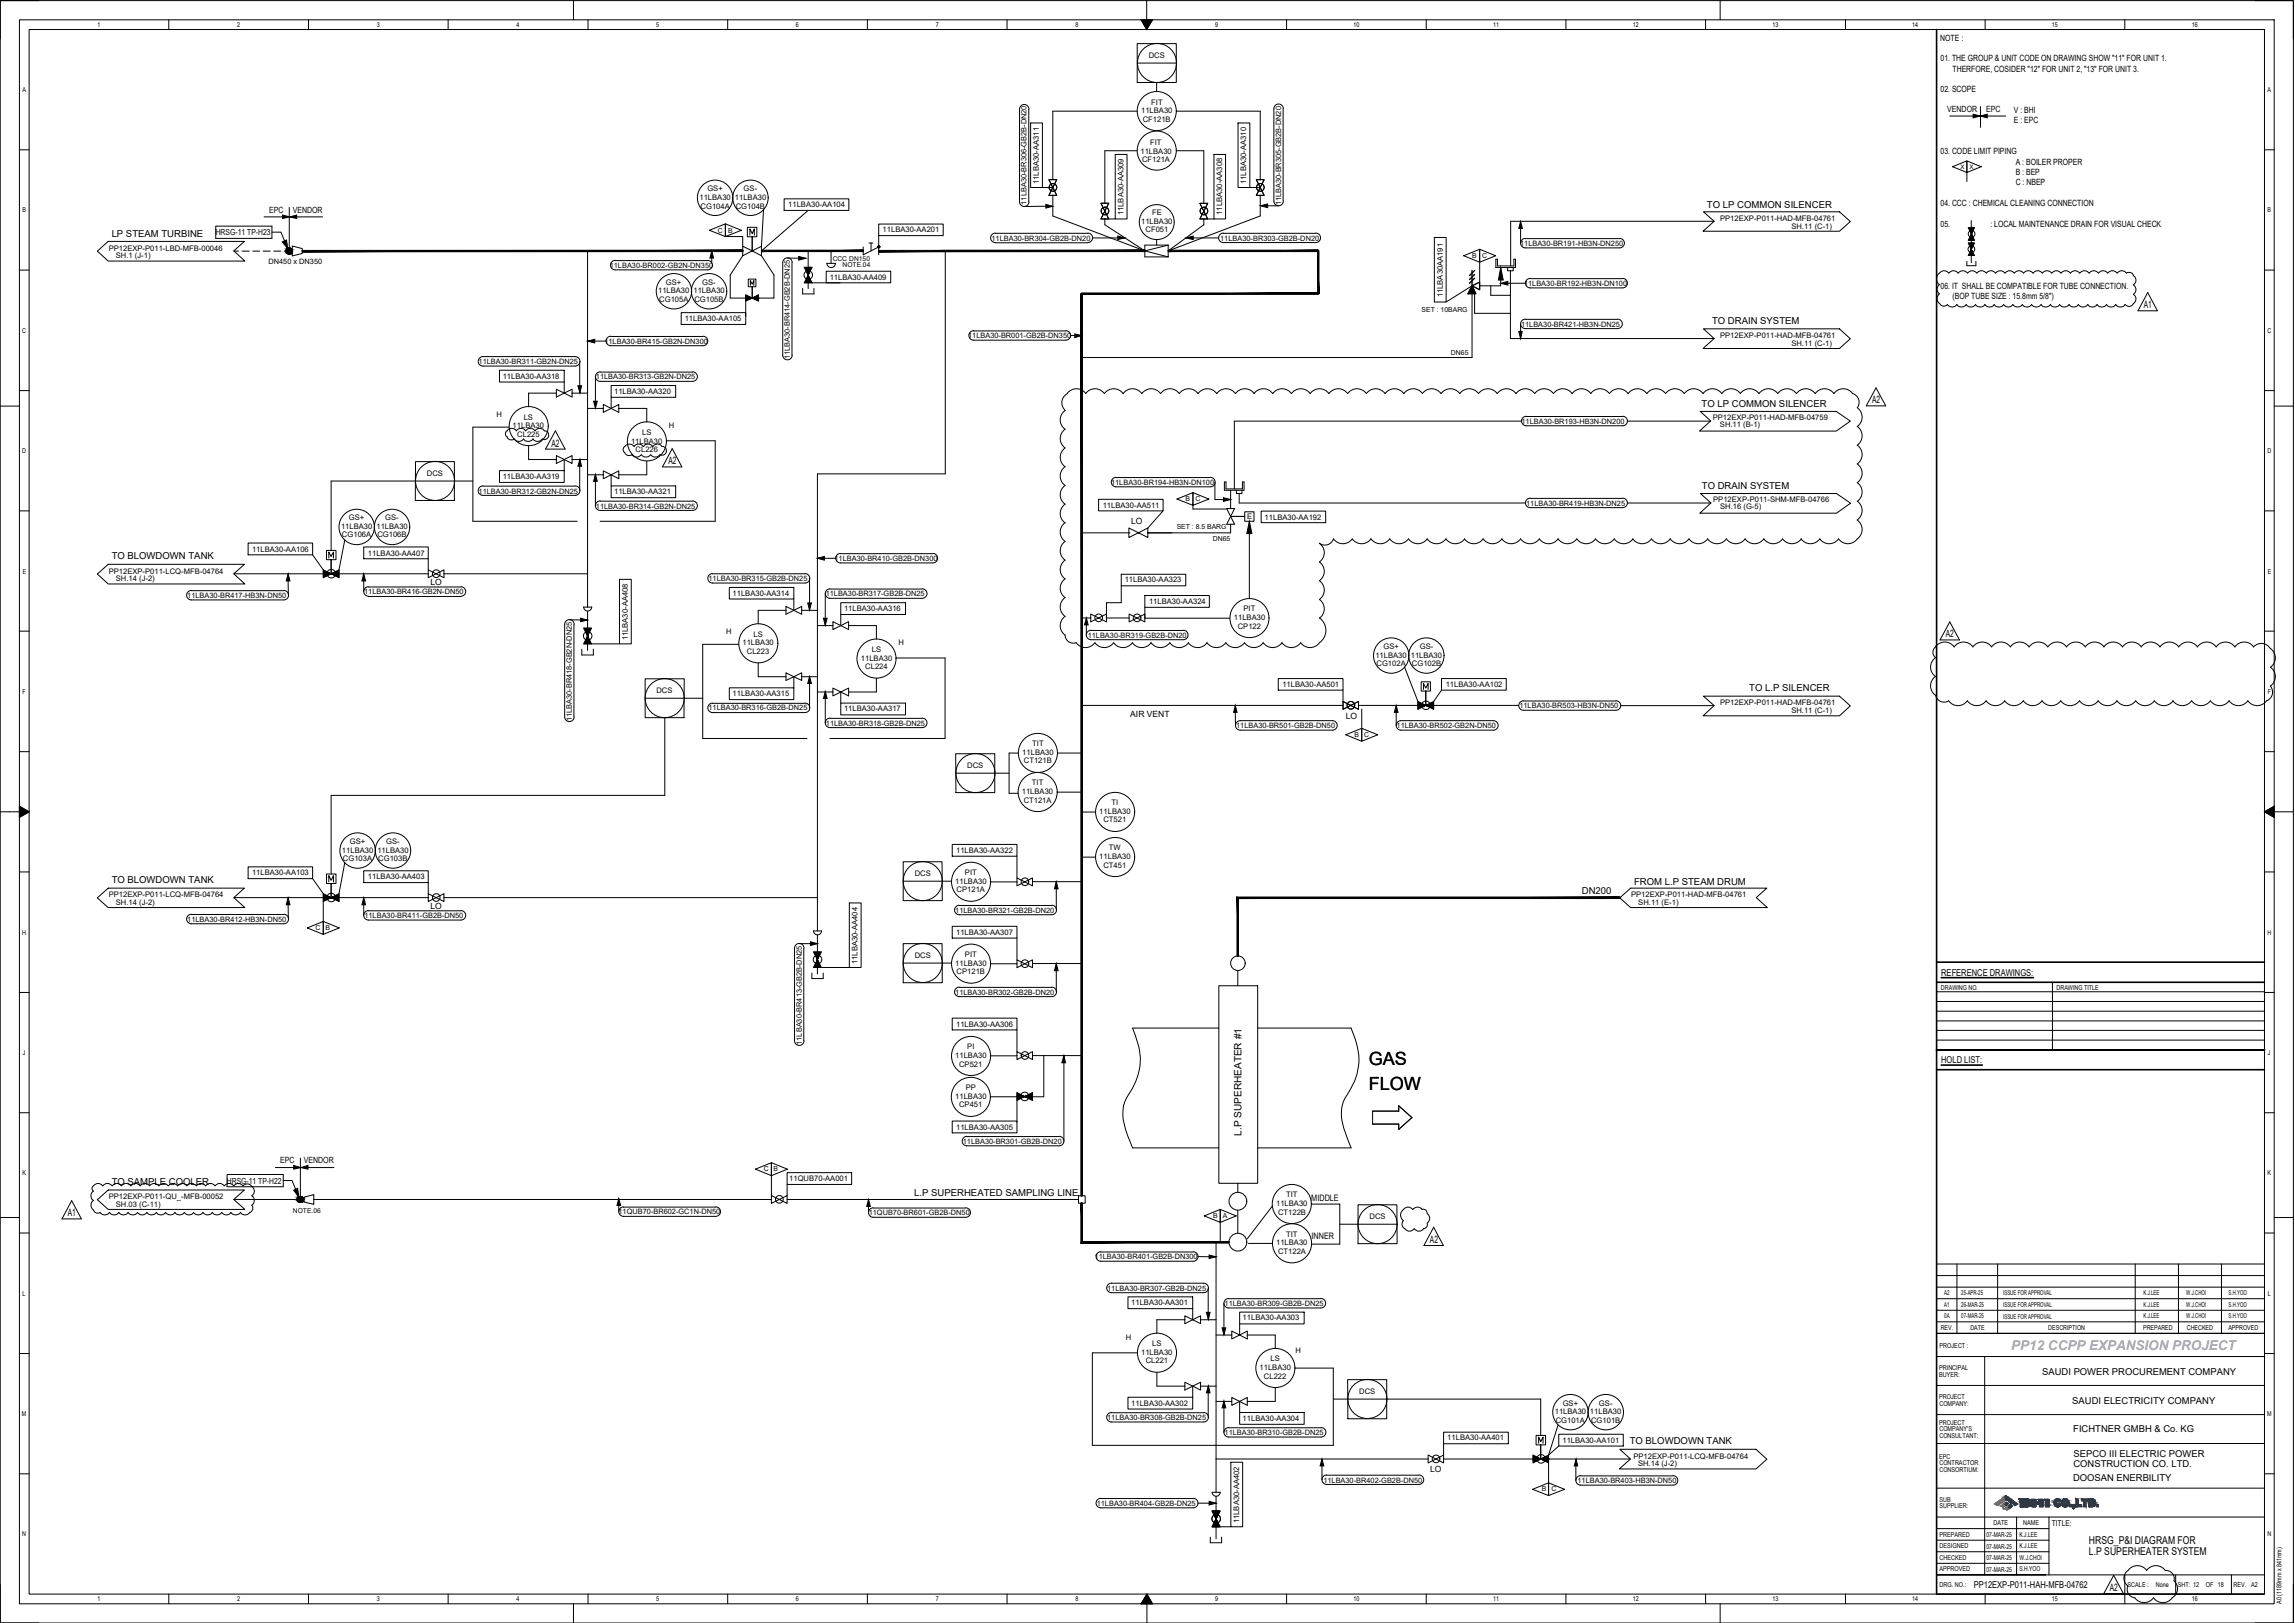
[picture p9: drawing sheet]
<svg xmlns="http://www.w3.org/2000/svg" width="420mm" height="297mm" viewBox="0 0 420 297" stroke-linecap="round" stroke-linejoin="round" font-family="sans-serif">
<defs><g id="words">
<g font-size="3.3">
<text x="250.6" y="194.8">GAS</text>
<text x="250.6" y="199.5">FLOW</text>
</g>
<text font-size="2.5" fill="#8470ff" x="368.2" y="247">PP12 CCPP EXPANSION PROJECT</text>
<g font-size="2">
<text x="382.4" y="284.6">L.P SUPERHEATER SYSTEM</text>
<text x="382.4" y="282.6">HRSG_P&amp;I DIAGRAM FOR</text>
</g>
<g font-size="1.8">
<text x="392.5" y="56.4">A1</text>
<text x="342.7" y="73.8">A2</text>
<text x="101" y="81.7">A2</text>
<text x="122.4" y="85">A2</text>
<text x="356.2" y="116.7">A2</text>
<text x="227.3" y="207.9" transform="rotate(-90 227.3 207.9)">L.P SUPERHEATER #1</text>
<text x="12.4" y="222.6">A1</text>
<text x="261.8" y="227.5">A2</text>
<text x="386.2" y="291.2">A2</text>
</g>
<g font-size="1.7">
<text x="312.5" y="38">TO LP COMMON SILENCER</text>
<text x="20.4" y="43.3">LP STEAM TURBINE</text>
<text x="313.4" y="59.3">TO DRAIN SYSTEM</text>
<text x="311.5" y="74.5">TO LP COMMON SILENCER</text>
<text x="311.6" y="89.5">TO DRAIN SYSTEM</text>
<text x="20.4" y="102.4">TO BLOWDOWN TANK</text>
<text x="320.3" y="126.5">TO L.P SILENCER</text>
<text x="20.4" y="161.6">TO BLOWDOWN TANK</text>
<text x="299.2" y="162">FROM L.P STEAM DRUM</text>
<text x="289.6" y="163.6">DN200</text>
<text x="355.4" y="178.5">REFERENCE DRAWINGS:</text>
<text x="355.4" y="194.5">HOLD LIST:</text>
<text x="20.4" y="216.9">TO SAMPLE COOLER</text>
<text x="167.4" y="218.8">L.P SUPERHEATED SAMPLING LINE</text>
<text x="373.9" y="251.6">SAUDI POWER PROCUREMENT COMPANY</text>
<text x="379.4" y="256.9">SAUDI ELECTRICITY COMPANY</text>
<text x="379.6" y="262.2">FICHTNER GMBH &amp; Co. KG</text>
<text x="298.4" y="264.4">TO BLOWDOWN TANK</text>
<text x="379.6" y="266.6">SEPCO III ELECTRIC POWER</text>
<text x="379.6" y="268.4">CONSTRUCTION CO. LTD.</text>
<text x="379.5" y="271">DOOSAN ENERBILITY</text>
<text x="361.4" y="290.6">PP12EXP-P011-HAH-MFB-04762</text>
</g>
<g font-size="1.6">
<text x="355.2" y="7.4">NOTE :</text>
<text x="355.3" y="11.2">01. THE GROUP &amp; UNIT CODE ON DRAWING SHOW &quot;11&quot; FOR UNIT 1.</text>
<text x="355.3" y="16.9">02. SCOPE</text>
<text x="357.5" y="13.2">THERFORE, COSIDER &quot;12&quot; FOR UNIT 2, &quot;13&quot; FOR UNIT 3.</text>
<text x="356.5" y="20.5">VENDOR</text>
<text x="363.6" y="20.5">EPC</text>
<text x="368.7" y="20.7">V : BHI</text>
<text x="368.7" y="22.6">E : EPC</text>
<text x="355.3" y="28.3">03. CODE LIMIT PIPING</text>
<text x="369" y="30.2">A : BOILER PROPER</text>
<text x="369" y="32.1">B : BEP</text>
<text x="369" y="33.9">C : NBEP</text>
<text x="49.3" y="38.9">EPC</text>
<text x="53.6" y="38.9">VENDOR</text>
<text x="355.3" y="37.7">04. CCC : CHEMICAL CLEANING CONNECTION</text>
<text x="355.3" y="41.5">05.</text>
<text x="364.4" y="41.5">: LOCAL MAINTENANCE DRAIN FOR VISUAL CHECK</text>
<text x="355.3" y="52.9">06. IT SHALL BE COMPATIBLE FOR TUBE CONNECTION.</text>
<text x="357.5" y="54.7">(BOP TUBE SIZE : 15.8mm 5/8&quot;)</text>
<text x="207.1" y="96">LO</text>
<text x="78.8" y="107.1">LO</text>
<text x="206.9" y="131.3">AIR VENT</text>
<text x="246.4" y="131.6">LO</text>
<text x="78.8" y="166.4">LO</text>
<text x="51.3" y="212.9">EPC</text>
<text x="55.6" y="212.9">VENDOR</text>
<text x="240.1" y="219.8">MIDDLE</text>
<text x="240.1" y="226.9">INNER</text>
<text x="261.8" y="269.4">LO</text>
</g>
<g font-size="1.5">
<text x="39.5" y="43">HRSG-11 TP-H23</text>
<text x="41.5" y="216.6">HRSG-11 TP-H22</text>
<text x="375.6" y="279.2">TITLE:</text>
</g>
<g font-size="1.4">
<text x="210.3" y="10.5">DCS</text>
<text x="208.9" y="20.7">11LBA30</text>
<text x="209.2" y="22.3">CF121B</text>
<text x="210.8" y="19.2">FIT</text>
<text x="208.8" y="28.1">11LBA30</text>
<text x="209.1" y="29.7">CF121A</text>
<text x="210.6" y="26.6">FIT</text>
<text x="129.5" y="35">GS+</text>
<text x="136.1" y="35">GS-</text>
<text x="190.2" y="33.7" transform="rotate(-90 190.2 33.7)">11LBA30-AA311</text>
<text x="228.1" y="33.7" transform="rotate(-90 228.1 33.7)">11LBA30-AA310</text>
<text x="128.1" y="36.6">11LBA30</text>
<text x="128.3" y="38.2">CG104A</text>
<text x="134.5" y="36.6">11LBA30</text>
<text x="134.7" y="38.2">CG104B</text>
<text x="144.3" y="37.9">11LBA30-AA104</text>
<text x="187.9" y="37.5" transform="rotate(-90 187.9 37.5)">11LBA30-BR306-GB2B-DN20</text>
<text x="205.7" y="39.4" transform="rotate(-90 205.7 39.4)">11LBA30-AA309</text>
<text x="208.9" y="40.9">11LBA30</text>
<text x="210.9" y="39.4">FE</text>
<text x="223.7" y="39.3" transform="rotate(-90 223.7 39.3)">11LBA30-AA308</text>
<text x="234.6" y="37.6" transform="rotate(-90 234.6 37.6)">11LBA30-BR305-GB2B-DN20</text>
<text x="314.9" y="40.4">PP12EXP-P011-HAD-MFB-04761</text>
<text x="328" y="41.9">SH.11 (C-1)</text>
<text x="19.9" y="45.9">PP12EXP-P011-LBD-MFB-00046</text>
<text x="21.2" y="47.3">SH.1 (J-1)</text>
<text x="161.6" y="42.5">11LBA30-AA201</text>
<text x="181.5" y="44.1">11LBA30-BR304-GB2B-DN20</text>
<text x="209.7" y="42.5">CF051</text>
<text x="223.4" y="44.1">11LBA30-BR303-GB2B-DN20</text>
<text x="278.3" y="45">11LBA30-BR191-HB3N-DN250</text>
<text x="49.1" y="48.3">DN450 x DN350</text>
<text x="111.6" y="49.1">11LBA30-BR002-GB2N-DN350</text>
<text x="120.5" y="53.7">11LBA30</text>
<text x="121.9" y="52.1">GS+</text>
<text x="127" y="53.7">11LBA30</text>
<text x="128.6" y="52.1">GS-</text>
<text x="151.9" y="51.2">11LBA30-AA409</text>
<text x="279" y="52.3">11LBA30-BR192-HB3N-DN100</text>
<text x="120.7" y="55.2">CG105A</text>
<text x="125.3" y="58.7">11LBA30-AA105</text>
<text x="127.1" y="55.2">CG105B</text>
<text x="264.1" y="54.4" transform="rotate(-90 264.1 54.4)">11LBA30AA191</text>
<text x="278.5" y="59.8">11LBA30-BR421-HB3N-DN25</text>
<text x="110.7" y="62.9">11LBA30-BR415-GB2N-DN300</text>
<text x="144.6" y="65.7" transform="rotate(-90 144.6 65.7)">11LBA30-BR414-GB2B-DN25</text>
<text x="177.2" y="61.9">11LBA30-BR001-GB2B-DN350</text>
<text x="314.9" y="61.9">PP12EXP-P011-HAD-MFB-04761</text>
<text x="328" y="63.3">SH.11 (C-1)</text>
<text x="87.6" y="66.6">11LBA30-BR311-GB2N-DN25</text>
<text x="92" y="69.3">11LBA30-AA318</text>
<text x="109.1" y="69.4">11LBA30-BR313-GB2N-DN25</text>
<text x="90.9" y="76.3">H</text>
<text x="95.9" y="76.8">LS</text>
<text x="112.4" y="72.1">11LBA30-AA320</text>
<text x="278.6" y="77.6">11LBA30-BR193-HB3N-DN200</text>
<text x="313.6" y="76.8">PP12EXP-P011-HAD-MFB-04759</text>
<text x="93.9" y="78.4">11LBA30</text>
<text x="94.7" y="80">CL225</text>
<text x="115.5" y="81.2">11LBA30</text>
<text x="116.4" y="82.7">CL226</text>
<text x="117.6" y="79.6">LS</text>
<text x="122.4" y="78.4">H</text>
<text x="314.9" y="78.2">SH.11 (B-1)</text>
<text x="78.1" y="87.1">DCS</text>
<text x="92" y="87.7">11LBA30-AA319</text>
<text x="203.4" y="88.8">11LBA30-BR194-HB3N-DN100</text>
<text x="63.9" y="95.2">GS+</text>
<text x="70.5" y="95.2">GS-</text>
<text x="87.6" y="90.3">11LBA30-BR312-GB2N-DN25</text>
<text x="109.1" y="93.1">11LBA30-BR314-GB2N-DN25</text>
<text x="112.4" y="90.5">11LBA30-AA321</text>
<text x="201.9" y="92.9">11LBA30-AA511</text>
<text x="228.3" y="94.9">E</text>
<text x="231.5" y="95.2">11LBA30-AA192</text>
<text x="279.4" y="92.6">11LBA30-BR419-HB3N-DN25</text>
<text x="313.6" y="91.8">PP12EXP-P011-SHM-MFB-04766</text>
<text x="314.9" y="93.2">SH.16 (G-5)</text>
<text x="46.1" y="101">11LBA30-AA106</text>
<text x="62.4" y="96.8">11LBA30</text>
<text x="62.6" y="98.4">CG106A</text>
<text x="67.4" y="101.7">11LBA30-AA407</text>
<text x="68.9" y="96.8">11LBA30</text>
<text x="69.1" y="98.4">CG106B</text>
<text x="19.9" y="105">PP12EXP-P011-LCQ-MFB-04764</text>
<text x="21.2" y="106.4">SH.14 (J-2)</text>
<text x="129.7" y="106.4">11LBA30-BR315-GB2B-DN25</text>
<text x="152.8" y="102.6">11LBA30-BR410-GB2B-DN300</text>
<text x="205.9" y="106.6">11LBA30-AA323</text>
<text x="34.3" y="109.5">11LBA30-BR417-HB3N-DN50</text>
<text x="66.7" y="108.8">11LBA30-BR416-GB2N-DN50</text>
<text x="134.1" y="109">11LBA30-AA314</text>
<text x="151.2" y="109.2">11LBA30-BR317-GB2B-DN25</text>
<text x="154.5" y="111.8">11LBA30-AA316</text>
<text x="210.4" y="110.5">11LBA30-AA324</text>
<text x="225.9" y="113.5">11LBA30</text>
<text x="227.7" y="111.9">PIT</text>
<text x="114.9" y="117.2" transform="rotate(-90 114.9 117.2)">11LBA30-AA408</text>
<text x="133" y="116">H</text>
<text x="135.9" y="118.1">11LBA30</text>
<text x="136.7" y="119.7">CL223</text>
<text x="138" y="116.5">LS</text>
<text x="159.6" y="119.3">LS</text>
<text x="164.5" y="118.1">H</text>
<text x="199.1" y="116.7">11LBA30-BR319-GB2B-DN20</text>
<text x="226.6" y="115">CP122</text>
<text x="253.3" y="118.7">GS+</text>
<text x="259.9" y="118.7">GS-</text>
<text x="157.6" y="120.9">11LBA30</text>
<text x="158.4" y="122.5">CL224</text>
<text x="234.8" y="125.7">11LBA30-AA501</text>
<text x="251.8" y="120.3">11LBA30</text>
<text x="252" y="121.9">CG102A</text>
<text x="258.3" y="120.3">11LBA30</text>
<text x="258.5" y="121.9">CG102B</text>
<text x="264.7" y="125.7">11LBA30-AA102</text>
<text x="104.7" y="132" transform="rotate(-90 104.7 132)">11LBA30-BR418-GB2N-DN25</text>
<text x="120.2" y="126.8">DCS</text>
<text x="129.7" y="130">11LBA30-BR316-GB2B-DN25</text>
<text x="134.1" y="127.4">11LBA30-AA315</text>
<text x="154.5" y="130.2">11LBA30-AA317</text>
<text x="278.2" y="129.7">11LBA30-BR503-HB3N-DN50</text>
<text x="314.9" y="129.1">PP12EXP-P011-HAD-MFB-04761</text>
<text x="328" y="130.5">SH.11 (C-1)</text>
<text x="151.2" y="132.8">11LBA30-BR318-GB2B-DN25</text>
<text x="189" y="136.6">TIT</text>
<text x="226.3" y="133.3">11LBA30-BR501-GB2B-DN50</text>
<text x="255.7" y="133.3">11LBA30-BR502-GB2N-DN50</text>
<text x="177.1" y="140.5">DCS</text>
<text x="187.2" y="138.2">11LBA30</text>
<text x="187.5" y="139.7">CT121B</text>
<text x="188.9" y="143.7">TIT</text>
<text x="187.1" y="145.4">11LBA30</text>
<text x="187.4" y="146.9">CT121A</text>
<text x="201.3" y="149">11LBA30</text>
<text x="203.5" y="147.4">TI</text>
<text x="64.1" y="154.5">GS+</text>
<text x="70.7" y="154.5">GS-</text>
<text x="202" y="150.5">CT521</text>
<text x="203" y="155.6">TW</text>
<text x="46.1" y="160.2">11LBA30-AA103</text>
<text x="62.6" y="156.1">11LBA30</text>
<text x="62.8" y="157.6">CG103A</text>
<text x="67.4" y="160.9">11LBA30-AA403</text>
<text x="69.1" y="156.1">11LBA30</text>
<text x="69.3" y="157.6">CG103B</text>
<text x="167.5" y="160.3">DCS</text>
<text x="174.9" y="161.7">11LBA30</text>
<text x="175" y="156.1">11LBA30-AA322</text>
<text x="176.7" y="160.2">PIT</text>
<text x="201.3" y="157.3">11LBA30</text>
<text x="202" y="158.8">CT451</text>
<text x="19.9" y="164.2">PP12EXP-P011-LCQ-MFB-04764</text>
<text x="21.2" y="165.6">SH.14 (J-2)</text>
<text x="174.9" y="167.1">11LBA30-BR321-GB2B-DN20</text>
<text x="175.1" y="163.3">CP121A</text>
<text x="298.6" y="164.2">PP12EXP-P011-HAD-MFB-04761</text>
<text x="299.9" y="165.6">SH.11 (E-1)</text>
<text x="34.3" y="168.7">11LBA30-BR412-HB3N-DN50</text>
<text x="66.7" y="168">11LBA30-BR411-GB2B-DN50</text>
<text x="175" y="171.1">11LBA30-AA307</text>
<text x="157" y="176.4" transform="rotate(-90 157 176.4)">11LBA30-AA404</text>
<text x="167.5" y="175.3">DCS</text>
<text x="174.9" y="176.7">11LBA30</text>
<text x="175.1" y="178.3">CP121B</text>
<text x="176.7" y="175.2">PIT</text>
<text x="174.9" y="182.1">11LBA30-BR302-GB2B-DN20</text>
<text x="146.8" y="191.2" transform="rotate(-90 146.8 191.2)">11LBA30-BR413-GB2B-DN25</text>
<text x="175" y="187.9">11LBA30-AA306</text>
<text x="174.9" y="193.7">11LBA30</text>
<text x="175.6" y="195.2">CP521</text>
<text x="177.1" y="192.1">PI</text>
<text x="174.9" y="201.1">11LBA30</text>
<text x="175.6" y="202.7">CP451</text>
<text x="176.8" y="199.5">PP</text>
<text x="175" y="206.7">11LBA30-AA305</text>
<text x="176.3" y="209.3">11LBA30-BR301-GB2B-DN20</text>
<text x="19.9" y="219.4">PP12EXP-P011-QU_-MFB-00052</text>
<text x="21.2" y="220.9">SH.03 (C-11)</text>
<text x="144.5" y="216.1">11QUB70-AA001</text>
<text x="233.6" y="220.7">11LBA30</text>
<text x="235.5" y="219.1">TIT</text>
<text x="113.2" y="222.2">11QUB70-BR602-GC1N-DN50</text>
<text x="159" y="222.4">11QUB70-BR601-GB2B-DN50</text>
<text x="233.6" y="227.9">11LBA30</text>
<text x="234" y="222.3">CT122B</text>
<text x="235.5" y="226.3">TIT</text>
<text x="250.7" y="223">DCS</text>
<text x="200.4" y="230.5">11LBA30-BR401-GB2B-DN300</text>
<text x="234" y="229.5">CT122A</text>
<text x="202.7" y="236.2">11LBA30-BR307-GB2B-DN25</text>
<text x="207.1" y="238.9">11LBA30-AA301</text>
<text x="224.2" y="239">11LBA30-BR309-GB2B-DN25</text>
<text x="206.1" y="245.2">H</text>
<text x="227.5" y="241.7">11LBA30-AA303</text>
<text x="208.9" y="248">11LBA30</text>
<text x="209.8" y="249.5">CL221</text>
<text x="210.9" y="246.4">LS</text>
<text x="230.6" y="250.8">11LBA30</text>
<text x="232.6" y="249.2">LS</text>
<text x="237.2" y="247.6">H</text>
<text x="207.1" y="257.2">11LBA30-AA302</text>
<text x="231.4" y="252.3">CL222</text>
<text x="248.8" y="255.1">DCS</text>
<text x="286.1" y="257.2">GS+</text>
<text x="292.7" y="257.2">GS-</text>
<text x="202.7" y="259.9">11LBA30-BR308-GB2B-DN25</text>
<text x="224.2" y="262.7">11LBA30-BR310-GB2B-DN25</text>
<text x="227.5" y="260">11LBA30-AA304</text>
<text x="265" y="263.6">11LBA30-AA401</text>
<text x="284.6" y="258.9">11LBA30</text>
<text x="284.8" y="260.4">CG101A</text>
<text x="291.1" y="258.9">11LBA30</text>
<text x="291.3" y="260.4">CG101B</text>
<text x="286" y="264.1">11LBA30-AA101</text>
<text x="299" y="266.9">PP12EXP-P011-LCQ-MFB-04764</text>
<text x="299.9" y="268.3">SH.14 (J-2)</text>
<text x="200.8" y="275.6">11LBA30-BR404-GB2B-DN25</text>
<text x="242.3" y="271.3">11LBA30-BR402-GB2B-DN50</text>
<text x="288.8" y="271.4">11LBA30-BR403-HB3N-DN50</text>
<text x="226.9" y="278.8" transform="rotate(-90 226.9 278.8)">11LBA30-AA402</text>
</g>
<g font-size="1.3">
<text x="131.4" y="42.6">C</text>
<text x="133.3" y="42.6">B</text>
<text x="269.5" y="47.3">B</text>
<text x="271.4" y="47.3">C</text>
<text x="260.3" y="57.2">SET : 10BARG</text>
<text x="265.6" y="64.9">DN65</text>
<text x="217" y="91.8">B</text>
<text x="218.9" y="91.8">C</text>
<text x="215.4" y="96.8">SET : 8.5 BARG</text>
<text x="222" y="99">DN65</text>
<text x="248" y="134.9">B</text>
<text x="249.8" y="134.9">C</text>
<text x="57.8" y="170.2">C</text>
<text x="59.6" y="170.2">B</text>
<text x="139.8" y="214.4">C</text>
<text x="141.6" y="214.4">B</text>
<text x="222.1" y="223">B</text>
<text x="223.9" y="223">A</text>
<text x="282.3" y="272.9">B</text>
<text x="284" y="272.9">C</text>
</g>
<g font-size="1.2">
<text x="17.8" y="4.9">1</text>
<text x="43.4" y="4.9">2</text>
<text x="69" y="4.9">3</text>
<text x="94.6" y="4.9">4</text>
<text x="120.1" y="4.9">5</text>
<text x="145.7" y="4.9">6</text>
<text x="171.3" y="4.9">7</text>
<text x="196.9" y="4.9">8</text>
<text x="222.5" y="4.9">9</text>
<text x="247.8" y="4.9">10</text>
<text x="273.3" y="4.9">11</text>
<text x="298.9" y="4.9">12</text>
<text x="324.5" y="4.9">13</text>
<text x="350.1" y="4.9">14</text>
<text x="375.7" y="4.9">15</text>
<text x="401.3" y="4.9">16</text>
<text x="4.1" y="16.8">A</text>
<text x="415.1" y="16.8">A</text>
<text x="4.1" y="38.9">B</text>
<text x="415.1" y="38.9">B</text>
<text x="152.4" y="47.8">CCC DN150</text>
<text x="154.3" y="48.8">NOTE.04</text>
<text x="4.1" y="60.9">C</text>
<text x="415.1" y="60.9">C</text>
<text x="4.1" y="82.9">D</text>
<text x="415.1" y="82.9">D</text>
<text x="4.2" y="105">E</text>
<text x="415.2" y="105">E</text>
<text x="4.1" y="127">F</text>
<text x="415.2" y="127">F</text>
<text x="4.1" y="171.1">H</text>
<text x="415.1" y="171.1">H</text>
<text x="355.3" y="181.1">DRAWING NO.</text>
<text x="376.5" y="181.1">DRAWING TITLE</text>
<text x="4.2" y="193.1">J</text>
<text x="415.2" y="193.1">J</text>
<text x="4.1" y="215.1">K</text>
<text x="415.1" y="215.1">K</text>
<text x="53.6" y="221.9">NOTE.06</text>
<text x="4.1" y="237.1">L</text>
<text x="355.9" y="239.1">A1</text>
<text x="355.9" y="237">A2</text>
<text x="359.1" y="239.2">26-MAR-25</text>
<text x="359.1" y="237.1">25-APR-25</text>
<text x="366.7" y="239.2">ISSUE FOR APPROVAL</text>
<text x="366.7" y="237.1">ISSUE FOR APPROVAL</text>
<text x="392.4" y="239.2">K.J.LEE</text>
<text x="392.4" y="237.1">K.J.LEE</text>
<text x="400.3" y="239.2">W.J.CHOI</text>
<text x="400.3" y="237.1">W.J.CHOI</text>
<text x="408" y="239.2">S.H.YOO</text>
<text x="408" y="237.1">S.H.YOO</text>
<text x="415.2" y="237.1">L</text>
<text x="355.3" y="243.4">REV.</text>
<text x="355.9" y="241.2">0A</text>
<text x="359.1" y="241.3">07-MAR-25</text>
<text x="360.7" y="243.4">DATE</text>
<text x="366.7" y="241.3">ISSUE FOR APPROVAL</text>
<text x="375" y="243.4">DESCRIPTION</text>
<text x="392.3" y="243.4">PREPARED</text>
<text x="392.4" y="241.3">K.J.LEE</text>
<text x="400.3" y="241.3">W.J.CHOI</text>
<text x="400.3" y="243.4">CHECKED</text>
<text x="408" y="243.4">APPROVED</text>
<text x="408" y="241.3">S.H.YOO</text>
<text x="355" y="250.8">PRINCIPAL</text>
<text x="355" y="252">BUYER:</text>
<text x="355.1" y="246.6">PROJECT :</text>
<text x="355" y="256.1">PROJECT</text>
<text x="355" y="257.2">COMPANY:</text>
<text x="4" y="259.2">M</text>
<text x="355" y="260.8">PROJECT</text>
<text x="355" y="262">COMPANY'S</text>
<text x="355" y="263.1">CONSULTANT:</text>
<text x="415.1" y="259.2">M</text>
<text x="355" y="267.1">EPC</text>
<text x="355" y="268.2">CONTRACTOR</text>
<text x="355" y="269.4">CONSORTIUM:</text>
<text x="355" y="274.9">SUB</text>
<text x="355" y="276">SUPPLIER:</text>
<text x="4.1" y="281.2">N</text>
<text x="355.1" y="281.2">PREPARED</text>
<text x="363.7" y="281.3">07-MAR-25</text>
<text x="365" y="279.1">DATE</text>
<text x="369.7" y="281.2">K.J.LEE</text>
<text x="370.4" y="279.1">NAME</text>
<text x="415.1" y="281.2">N</text>
<text x="355.1" y="283.4">DESIGNED</text>
<text x="355.1" y="285.5">CHECKED</text>
<text x="355.1" y="287.6">APPROVED</text>
<text x="363.7" y="283.4">07-MAR-25</text>
<text x="363.7" y="285.5">07-MAR-25</text>
<text x="363.7" y="287.6">07-MAR-25</text>
<text x="369.7" y="283.3">K.J.LEE</text>
<text x="369.7" y="285.4">W.J.CHOI</text>
<text x="369.7" y="287.6">S.H.YOO</text>
<text x="17.8" y="293.1">1</text>
<text x="43.4" y="293.1">2</text>
<text x="69" y="293.1">3</text>
<text x="94.6" y="293.1">4</text>
<text x="120.1" y="293.1">5</text>
<text x="145.7" y="293.1">6</text>
<text x="171.3" y="293.1">7</text>
<text x="196.9" y="293.1">8</text>
<text x="222.5" y="293.1">9</text>
<text x="247.8" y="293.1">10</text>
<text x="273.3" y="293.1">11</text>
<text x="298.9" y="293.1">12</text>
<text x="324.5" y="293.1">13</text>
<text x="350.1" y="293.1">14</text>
<text x="355.1" y="290.4">DRG. NO.:</text>
<text x="375.7" y="293.1">15</text>
<text x="389.5" y="290.4">SCALE :</text>
<text x="394.7" y="290.4">None</text>
<text x="398.7" y="290.4">SHT: 12</text>
<text x="401.3" y="293.1">16</text>
<text x="403.8" y="290.4">OF 18</text>
<text x="408.9" y="290.4">REV.</text>
<text x="412.2" y="290.4">A2</text>
<text x="417.7" y="293.5" transform="rotate(-90 417.7 293.5)">A0 (1189mm x 841mm)</text>
</g>
<g font-size="1.1">
<text x="358.9" y="30.9">X</text>
<text x="360.6" y="30.9">X</text>
</g>
</g></defs>
<!-- layer: Primary Line -->
<g fill="none" stroke="#000" stroke-width=".18">
<path d="M191.5 37.7l-4 .1M232.1 37.7h2M129.2 46h.1M130.3 45.9v2.1M136.8 41.6h1.8v1.7h-.9v2.6v-2.6h-.9zM137 51.1h1.4v1.4h-.7v2.1v-2.1h-.7zM137.3 43v-1.1l.4 .8 .4-.8v1.1M137.4 52.2v-.9l.3 .7 .3-.7v.9M144.1 47.2l3.4 .1M200 43.5h6M217.1 43.5h6M276.1 51.8h3.2"/>
<path d="M278.4 41.8v2.7M278.4 59.3v2.7M106.1 66.2v5.7M107.6 62.4h3.4M109 68.9v5.8M196 61.4h2M106.1 84.1v5.7M109 86.9v5.7M225.3 94.5h2.6v-.8h1.7v1.7h-1.7v-.9zM52.7 106.3l.1 2.7M59.8 100.7h1.7v1.7h-.9v2.6v-2.6h-.8zM60.2 102.1v-1.1l.4 .8 .4-.8v1.1"/>
<path d="M66.6 106.3v2M104.2 113.4l3.4 .1M148.2 105.9v5.7M149.6 102.2h3.4M151.1 108.7v5.7M148.2 123.9v5.7M151.1 126.6v5.7M226.1 130.4l.1 2.4M255.6 130.4v2.4M260.2 124.8h1.7v1.7h-.9v2.6v-2.6h-.8zM260.6 126.2v-1.1l.4 .8 .5-.8v1.1M59.8 160h1.7v1.7h-.9v2.6v-2.6h-.8z"/>
<path d="M52.7 165.6l.1 2.6M60.2 161.4v-1.1l.4 .8 .4-.8v1.1M66.6 165.6v1.9M146.3 172.7h3.3M193.4 161.4v5.2M193.4 176.3v5.3M194.8 193.2v15.7M113.3 220.6v1.2M159 220.8v1.1M219.3 230h3.3M221.2 235.7v5.8M224.1 238.5v5.7"/>
<path d="M221.2 253.7v5.7M224.1 256.4v5.8M219.3 275.1h3.3M242 268.3v2.5M281.2 262.7h1.8v1.7h-.9v2.6v-2.6h-.9zM281.7 264.1v-1.1l.4 .8 .4-.8v1.1M288.5 268.3v2.7"/>
</g>
<!-- layer: Level 1 -->
<g fill="none" stroke="#000" stroke-width=".18">
<path d="M192 32.9h1.5l-.8 1.4zM192.7 34.3l.8 1.5h-1.5zM201.5 37.2h1.5l-.7 1.4zM202.3 38.6l.7 1.5h-1.5zM219.7 37.2h1.4l-.7 1.4zM220.4 38.6l.7 1.5h-1.4zM230 32.9h1.4l-.7 1.4zM230.7 34.3l.7 1.5h-1.4zM53.5 45l1.8 .5v.9l-1.8 .4zM136 45.9h.1M136 45.1l3.4 1.7v-1.7l-3.4 1.7zM136.5 54.6h2.4"/>
<path d="M136.5 54.5l2.4 .1M136.5 54l1.2 .6-1.2 .5zM136.5 54.4l1.2 .2M136.5 54.3l1.2 .3M136.5 54.2l1.2 .4M136.5 54.1l1.2 .5M136.5 54l1.2 .6M137.7 45.9h.1M137.7 54.6l1.2-.6v1.1zM137.7 54.6l1.2 .1M137.7 54.6l1.2 .2M137.7 54.6l1.2 .3"/>
<path d="M137.7 54.6l1.2 .4M137.7 54.6h-1.2M137.7 54.6l-1.2 .1M137.7 54.6l-1.2 .2M137.7 54.6l-1.2 .3M137.7 54.6l-1.2 .4M138.9 54.6h.1M138.9 54.5l-1.2 .1M138.9 54.4l-1.2 .2M138.9 54.3l-1.2 .3M138.9 54.2l-1.2 .4M138.9 54.1l-1.2 .5"/>
<path d="M138.9 54l-1.2 .6M139.4 45.9h.1M147.2 48.9h1.5l-.7 1.5zM147.4 48.9l.6 1.5M147.6 48.9l.4 1.5M147.7 48.9l.3 1.5M147.8 48.9l.2 1.5M147.9 48.9l.1 1.5M148 48.9h.1M148 48.9v2.9M148 50.4l.7 1.4h-1.5zM148 50.4l.1 1.4"/>
<path d="M148 50.4l.2 1.4M148 50.4l.3 1.4M148 50.4l.4 1.4M148 50.4l.5 1.4M148 50.4l.6 1.4M148 50.4l-.1 1.4M148 50.4l-.2 1.4M148 50.4l-.3 1.4M148 50.4l-.4 1.4M148 50.4l-.6 1.4M148.1 48.9l-.1 1.5M148.2 48.9l-.2 1.5"/>
<path d="M148.3 48.9l-.3 1.5M148.4 48.9l-.4 1.5M148.5 48.9l-.5 1.5M148.6 48.9l-.6 1.5M158 45.2v1.4l2.9-1.4M159.1 44.5h.7M159.5 44.5v1.4M160.9 45.2h.1M160.9 45.2v1.4M211.8 43.9v1M213.9 44.9h-4.3v2.1h4.3M213.9 44.9v2.1"/>
<path d="M213.9 44.9l-4.3 1 4.3 1.1M360.3 41.7h1.2l-.6 1.1zM360.3 44.5h1.2l-.6 1.1zM360.4 41.7l.5 1.1M360.4 44.5l.5 1.1M360.5 41.7l.4 1.1M360.5 44.5l.4 1.1M360.6 41.7l.7 2.3M360.6 44.5l.3 1.1M360.7 41.7l.5 2.3M360.7 44.5l.2 1.1M360.8 41.7l.3 2.3"/>
<path d="M360.8 44.5l.2 2.3M360.8 44.5l.1 1.1M360.8 41.7l.2 2.3M360.9 44.5h.1M360.9 44.5v2.3M360.9 45.6l.6 1.2h-1.2zM360.9 45.6l.2 1.2M360.9 45.6l.3 1.2M360.9 45.6l.4 1.2M360.9 45.6l.5 1.2M360.9 45.6l-.1 1.2M360.9 45.6l-.2 1.2"/>
<path d="M360.9 45.6l-.3 1.2M360.9 45.6l-.4 1.2M360.9 45.6l-.5 1.2M360.9 41.7v2.3M360.9 42.8l.6 1.2h-1.2zM360.9 42.8l.4 1.2M360.9 42.8l.5 1.2M360.9 42.8l-.4 1.2M360.9 42.8l-.5 1.2M361 41.7l-.2 2.3M361 44.5l-.2 2.3M361.1 44.5l-.2 1.1"/>
<path d="M361.1 41.7l-.3 2.3M361.2 41.7l-.5 2.3M361.2 44.5l-.3 1.1M361.3 41.7l-.7 2.3M361.3 41.7l-.4 1.1M361.3 44.5l-.4 1.1M361.4 41.7l-.5 1.1M361.4 44.5l-.5 1.1M101.9 71.2l1.4 .8-1.4 .7zM103.3 72l1.4-.8v1.5zM110.4 74l1.5 .7-1.5 .8zM111.9 74.7l1.4-.7v1.5z"/>
<path d="M101.9 83.4l1.4 .7-1.4 .7zM103.3 84.1l1.4-.7v1.4zM110.4 86.2l1.5 .7-1.5 .7zM111.9 86.9l1.4-.7v1.4zM206.7 97.5h.1M206.7 96.6l3.4 1.8v-1.8l-3.4 1.8zM208.4 97.5h.1M210.1 97.5h.1M224.6 93.1h1.4l-.7 1.4zM225.3 94.5l.7 1.5h-1.4zM59.2 104.3v1.4l2.9-1.4v1.4zM59.2 105h2.9"/>
<path d="M59.2 104.9l1.4 .1M59.2 104.8l1.4 .2M59.2 104.7l1.4 .3M59.2 104.6l1.4 .4M59.2 104.5l1.4 .5M59.2 104.4l1.4 .6M60.6 105l-1.4 .1M60.6 105l-1.4 .2M60.6 105l-1.4 .4M60.6 105l-1.4 .6M60.6 105l1.5 .1M60.6 105l1.5 .2"/>
<path d="M60.6 105l1.5 .4M60.6 105l1.5 .6M62.1 104.9l-1.5 .1M62.1 104.8l-1.5 .2M62.1 104.7l-1.5 .3M62.1 104.6l-1.5 .4M62.1 104.5l-1.5 .5M62.1 104.4l-1.5 .6M78.4 104.3l1.4 .7-1.4 .7zM79.8 105l1.5-.7v1.4zM106.8 111.1a.74 .74 0 0 0 .8 .7 .74 .74 0 0 0 .7-.7M106.8 111.1h1.5"/>
<path d="M106.8 115l1.5 2.8h-1.5l1.5-2.8zM107 115l.6 1.4M107.1 115l1 2.8M107.1 115l.9 2.8M107.3 115l.6 2.8M107.4 115l.4 2.8M107.5 115l.1 1.4M107.6 115h.1M107.6 115v2.8M107.6 116.4l.1 1.4M107.6 116.4l.6 1.4M107.6 116.4l-.1 1.4"/>
<path d="M107.6 116.4l-.6 1.4M107.7 115l-.1 1.4M107.8 115l-.4 2.8M107.9 115l-.6 2.8M108 115l-.9 2.8M108.1 115l-1 2.8M108.2 115l-.6 1.4M143.9 111l1.4 .7-1.4 .7zM145.3 111.7l1.5-.7v1.4zM152.5 113.8l1.4 .7-1.4 .7zM153.9 114.5l1.5-.7v1.4zM199.7 112.4l1.4 .7-1.4 .7z"/>
<path d="M201.1 113.1l1.5-.7v1.4zM206.7 112.4l1.5 .7-1.5 .7zM208.2 113.1l1.4-.7v1.4zM143.9 123.1l1.4 .8-1.4 .6zM145.3 123.9l1.5-.8v1.4zM152.5 125.9l1.4 .7-1.4 .8zM153.9 126.6l1.5-.7v1.5zM245.9 128.4l1.4 .7-1.4 .7zM247.3 129.1l1.4-.7v1.4zM259.6 129.1h.1M259.6 128.4l2.9 1.4v-1.4l-2.9 1.4zM259.6 129.1h2.9"/>
<path d="M259.6 129l1.4 .1M259.6 128.9l1.4 .2M259.6 128.8l1.4 .3M259.6 128.7l1.4 .4M259.6 128.6l1.4 .5M259.6 128.5l1.4 .6M261 129.1l-1.4 .1M261 129.1l-1.4 .2M261 129.1l-1.4 .3M261 129.1l-1.4 .4M261 129.1l-1.4 .5M261 129.1l-1.4 .6"/>
<path d="M261 129.1l1.5 .1M261 129.1l1.5 .2M261 129.1l1.5 .3M261 129.1l1.5 .4M261 129.1l1.5 .5M261 129.1l1.5 .6M262.5 129l-1.5 .1M262.5 128.9l-1.5 .2M262.5 128.8l-1.5 .3M262.5 128.7l-1.5 .4M262.5 128.6l-1.5 .5M262.5 128.5l-1.5 .6"/>
<path d="M59.2 164.3h.1M59.2 163.6l2.9 1.4v-1.4l-2.9 1.4zM59.2 164.3h2.9M59.2 164.2l1.4 .1M59.2 164.1l2.9 .4M59.2 164l2.9 .6M59.2 163.9l2.9 .8M59.2 163.8l2.9 1M59.2 163.7l1.4 .6M60.6 164.3l-1.4 .1M60.6 164.3l-1.4 .6M60.6 164.3l1.5 .1"/>
<path d="M60.6 164.3l1.5 .6M62.1 164.1l-2.9 .4M62.1 164l-2.9 .6M62.1 163.9l-2.9 .8M62.1 163.8l-2.9 1M62.1 164.2l-1.5 .1M62.1 163.7l-1.5 .6M78.4 163.6l1.4 .7-1.4 .7zM79.8 164.3l1.5-.7v1.4zM148.9 170.4a.74 .74 0 0 0 .8 .7 .74 .74 0 0 0 .7-.7M148.9 170.4h1.5M148.9 174.2h1.5l-.8 1.4z"/>
<path d="M149.1 174.2l.5 1.4M149.3 174.2l.3 1.4M149.4 174.2l.2 1.4M149.5 174.2l.1 1.4M149.6 174.2v1.4M149.6 174.2h.1M149.6 174.2v2.9M149.6 175.6l.8 1.5h-1.5zM149.6 175.6l.2 1.5M149.6 175.6l.3 1.5M149.6 175.6l.4 1.5M149.6 175.6l.5 1.5"/>
<path d="M149.6 175.6l.6 1.5M149.6 175.6l.7 1.5M149.6 175.6v1.5M149.6 175.6l-.1 1.5M149.6 175.6l-.2 1.5M149.6 175.6l-.3 1.5M149.6 175.6l-.5 1.5M149.8 174.2l-.2 1.4M149.9 174.2l-.3 1.4M150 174.2l-.4 1.4M150.1 174.2l-.5 1.4M150.2 174.2l-.6 1.4"/>
<path d="M150.3 174.2l-.7 1.4M186.2 175.7l1.4 .7-1.4 .7zM186.2 160.7l1.4 .7-1.4 .7zM187.6 176.4l1.4-.7v1.4zM187.6 161.4l1.4-.7v1.4zM186.2 192.5l1.4 .7-1.4 .7zM186.2 200l1.4 .7-1.4 .7zM187.6 193.2l1.4-.7v1.4zM55.7 219.1l1.7-.5v1.8l-1.7-.4zM141.2 218.8l1.5 .7-1.5 .7zM142.7 219.5l1.4-.7v1.4zM186.2 200.7h.1"/>
<path d="M186.2 200.7h2.8M186.2 200.6l1.4 .1M186.2 200.5l1.4 .2M186.2 200.3l1.4 .4M186.2 200.1l1.4 .6M187.6 200.7l-1.4 .1M187.6 200.7l-1.4 .2M187.6 200.7l-1.4 .3M187.6 200.7l-1.4 .4M187.6 200.7l-1.4 .5M187.6 200.7l-1.4 .6M187.6 200.7l1.4-.7v1.4z"/>
<path d="M187.6 200.7l1.4 .1M187.6 200.7l1.4 .2M187.6 200.7l1.4 .3M187.6 200.7l1.4 .4M187.6 200.7l1.4 .5M187.6 200.7l1.4 .6M189 200.6l-1.4 .1M189 200.5l-1.4 .2M189 200.3l-1.4 .4M189 200.1l-1.4 .6M216.9 240.8l1.5 .7-1.5 .8zM216.9 253l1.5 .7-1.5 .7z"/>
<path d="M218.4 241.5l1.4-.7v1.5zM218.4 253.7l1.4-.7v1.4zM225.5 243.6l1.4 .7-1.4 .8zM225.5 255.8l1.4 .7-1.4 .7zM226.9 244.3l1.4-.7v1.5zM226.9 256.5l1.4-.7v1.4zM221.9 276.5l1.5 2.9h-1.5l1.5-2.9zM221.9 273.1h1.5a.74 .74 0 0 1-.7 .7 .74 .74 0 0 1-.8-.7zM222 276.5l1.3 2.9M222 276.5l1.2 2.9M222.1 276.5l1 2.9M222.2 276.5l.9 2.9"/>
<path d="M222.3 276.5l.6 2.9M222.4 276.5l.4 2.9M222.5 276.5l.3 2.9M222.5 276.5l.2 2.9M222.6 276.5h.1M222.6 276.5v2.9M222.7 276.5l-.2 2.9M222.8 276.5l-.3 2.9M222.8 276.5l-.4 2.9M222.9 276.5l-.6 2.9M223.1 276.5l-.9 2.9M223.1 276.5l-1 2.9"/>
<path d="M223.2 276.5l-1.2 2.9M223.3 276.5l-1.3 2.9M261.5 266.3l1.4 .7-1.4 .7zM262.9 267l1.4-.7v1.4zM280.7 267h2.8M280.7 266.3l1.4 .7-1.4 .7zM280.7 266.9l1.4 .1M280.7 266.8l1.4 .2M280.7 266.7l1.4 .3M280.7 266.6l1.4 .4M280.7 266.5l1.4 .5M280.7 266.4l1.4 .6"/>
<path d="M282.1 267l1.4-.7v1.4zM282.1 267l1.4 .1M282.1 267l1.4 .2M282.1 267l1.4 .3M282.1 267l1.4 .4M282.1 267l1.4 .5M282.1 267l1.4 .6M282.1 267l-1.4 .1M282.1 267l-1.4 .2M282.1 267l-1.4 .3M282.1 267l-1.4 .4M282.1 267l-1.4 .5"/>
<path d="M282.1 267l-1.4 .6M283.5 267h.1M283.5 266.9l-1.4 .1M283.5 266.8l-1.4 .2M283.5 266.7l-1.4 .3M283.5 266.6l-1.4 .4M283.5 266.5l-1.4 .5M283.5 266.4l-1.4 .6"/>
<circle cx="192.8" cy="34.3" r=".7"/>
<circle cx="202.3" cy="38.6" r=".7"/>
<circle cx="220.4" cy="38.6" r=".7"/>
<circle cx="230.7" cy="34.3" r=".7"/>
<circle cx="148" cy="50.3" r=".78"/>
<circle cx="160.9" cy="45.2" r=".15"/>
<circle cx="160.9" cy="45.2" r=".19"/>
<circle cx="160.9" cy="45.2" r=".06"/>
<circle cx="211.8" cy="40.6" r="3.2"/>
<circle cx="360.9" cy="45.6" r=".61"/>
<circle cx="361" cy="42.8" r=".61"/>
<circle cx="60.6" cy="105" r=".78"/>
<circle cx="79.9" cy="105" r=".7"/>
<circle cx="107.6" cy="116.4" r=".78"/>
<circle cx="201.1" cy="113.1" r=".7"/>
<circle cx="208.2" cy="113.1" r=".7"/>
<circle cx="247.3" cy="129.1" r=".7"/>
<circle cx="261" cy="129.1" r=".78"/>
<circle cx="60.6" cy="164.3" r=".78"/>
<circle cx="79.9" cy="164.3" r=".7"/>
<circle cx="149.7" cy="175.6" r=".78"/>
<circle cx="187.6" cy="161.4" r=".7"/>
<circle cx="187.6" cy="176.4" r=".7"/>
<circle cx="187.6" cy="193.2" r=".7"/>
<circle cx="142.7" cy="219.5" r=".7"/>
<circle cx="187.6" cy="200.7" r=".78"/>
<circle cx="222.7" cy="278" r=".78"/>
<circle cx="262.9" cy="267" r=".7"/>
<circle cx="282.1" cy="267" r=".78"/>
</g>
<!-- layer: 4 -->
<g fill="none" stroke="#000" stroke-width=".18">
<path d="M136 46.8l-2.3 3.5v4.3h2.8M139.4 46.8l2.3 3.5v4.3h-2.8M151.4 48.2h1.6a.78 .78 0 0 1-.8 .8 .78 .78 0 0 1-.8-.8zM152.1 45.9v2.3M220.4 40.1v1.1M101.9 72h-5.1v2.5M104.7 72h2.9M107.6 74.7h2.8M113.3 74.7h5.1v2.5M96.8 81.6v2.5h5.1M104.7 84.1h2.9M107.6 86.9h2.8"/>
<path d="M118.4 84.4v2.5h-5.1M143.9 111.7h-5.1v2.5M146.8 111.7h2.8M149.6 114.5h2.9M155.4 114.5h5v2.5M138.8 121.4v2.5h5.1M146.8 123.9h2.8M149.6 126.6h2.9M160.4 124.1v2.5h-5M193.6 137.8h4.4M193.5 145h4.5M228.6 227.6h4.3"/>
<path d="M232.9 220.8l-4.6 5.9M211.8 251.2v2.5h5.1M216.9 241.5h-5.1v2.5M219.8 241.5h2.8M219.8 253.7h2.8M222.6 244.3h2.9M222.6 256.5h2.9M228.3 244.3h5.2v2.5M233.5 254v2.5h-5.2"/>
</g>
<!-- layer: Valve Tag -->
<g fill="none" stroke="#000" stroke-width=".18">
<path d="M139.8 38.4l-.4 6.7M143.6 36.4h11.8v2.1h-11.8zM148 38.5l-8.6 7.4M188.7 22.5h2.1v11.8h-2.1zM190.8 34.3h1.9M204.2 28.3h2.1v11.8h-2.1zM222.2 28.3h2.2v11.8h-2.2zM226.7 22.5h2.1v11.8h-2.1zM228.8 34.3h1.9M136.5 55.1v2.8M148.7 51.8h5.1M151.3 49.6h11.8v2.2h-11.8z"/>
<path d="M160.9 41h11.8v2.1h-11.8zM160.9 43.1v2.1M203 40.1h1.2M221.1 40.1h1.2M262.6 43.5h2.2v11.8h-2.2zM269.5 52.3l-4.7 3M91.4 67.8h11.9v2.1h-11.9zM103.3 69.9v2.1M111.9 70.6h11.8v2.1h-11.8zM111.9 72.7v2M45.4 99.4h11.8v2.1h-11.8zM63.1 98.8l-1 5.5"/>
<path d="M91.4 86.1h11.9v2.2h-11.9zM103.3 84.1v2M111.9 88.9h11.8v2.2h-11.8zM111.9 86.9v2M201.1 91.4h11.8v2.1h-11.8zM212.9 93.5l-2.8 3.1M230.9 93.5h11.8v2.2h-11.8zM57.2 101.5l2 2.8M66.6 100.1h11.8v2.2h-11.8zM78.4 102.3v2M108.3 117.8h5.1M113.4 106h2.2v11.8h-2.2z"/>
<path d="M133.5 107.5h11.8v2.1h-11.8zM145.3 109.6v2.1M153.9 110.3h11.9v2.2h-11.9zM153.9 112.5v2M133.5 125.9h11.8v2.1h-11.8zM145.3 123.9v2M153.9 128.7h11.9v2.1h-11.9zM153.9 126.6v2.1M234 124.2h11.9v2.1h-11.9zM245.9 126.3v2.1M257.1 122.1l2.5 6.3M263.9 124.2h11.9v2.1h-11.9z"/>
<path d="M263.9 126.3l-1.4 2.1M45.4 158.7h11.8v2.1h-11.8zM63.1 157.9l-1 5.7M66.6 159.4h11.8v2.1h-11.8zM174.3 154.5h11.9v2.2h-11.9zM186.2 156.7v4M57.2 160.8l2 2.8M78.4 161.5v2.1M150.4 177.1h5.1M155.5 165.3h2.1v11.8h-2.1zM174.3 169.5h11.9v2.2h-11.9zM186.2 171.7v4"/>
<path d="M174.3 186.3h11.9v2.2h-11.9zM186.2 188.5v4M144.1 214.6h11.8v2.2h-11.8zM144.1 216.8v2M174.3 205.2h11.9v2.1h-11.9zM186.2 201.4v4M206.5 237.3h11.9v2.2h-11.9zM218.4 239.5v2M206.5 255.7h11.9v2.2h-11.9zM218.4 253.7v2M226.9 240.1h11.9v2.2h-11.9zM226.9 258.5h11.9v2.2h-11.9z"/>
<path d="M226.9 242.3v2M226.9 256.5v2M223.4 279.4h1.9M225.3 267.6h2.2v11.8h-2.2zM264.3 262.1h11.8v2.1h-11.8zM264.3 264.2v2.1M285.2 260.8l-1.7 5.5 1.9-1.6M285.4 262.5h11.8v2.2h-11.8z"/>
</g>
<!-- layer: 1 -->
<g fill="none" stroke="#000" stroke-width=".18">
<path d="M124.7 57.2h11.8v2.2h-11.8zM195 75.1a2.09 2.09 0 0 0 0 3.5 2.09 2.09 0 0 0 0 3.4 2.09 2.09 0 0 0 0 3.4 2.09 2.09 0 0 0 0 3.4 2.09 2.09 0 0 0 0 3.5 2.1 2.1 0 0 0 0 3.4M198.8 72a2.1 2.1 0 0 1 3.4 0M198.8 72a2.08 2.08 0 0 0-3.4 .1 1.88 1.88 0 0 0-.4 3M202.2 72a2.1 2.1 0 0 1 3.4 0 2.09 2.09 0 0 1 3.4 0 2.09 2.09 0 0 1 3.5 0 2.09 2.09 0 0 1 3.4 0 2.09 2.09 0 0 1 3.4 0 2.09 2.09 0 0 1 3.5 0 2.09 2.09 0 0 1 3.4 0 2.09 2.09 0 0 1 3.4 0M229.6 72a2.1 2.1 0 0 1 3.4 0 2.09 2.09 0 0 1 3.4 0 2.09 2.09 0 0 1 3.5 0 2.09 2.09 0 0 1 3.4 0 2.09 2.09 0 0 1 3.4 0M246.7 72a2.1 2.1 0 0 1 3.4 0 2.09 2.09 0 0 1 3.5 0 2.09 2.09 0 0 1 3.4 0 2.09 2.09 0 0 1 3.4 0M260.4 72a2.1 2.1 0 0 1 3.4 0 2.09 2.09 0 0 1 3.5 0 2.09 2.09 0 0 1 3.4 0 2.09 2.09 0 0 1 3.4 0 2.09 2.09 0 0 1 3.4 0 2.09 2.09 0 0 1 3.5 0 2.09 2.09 0 0 1 3.4 0 2.09 2.09 0 0 1 3.4 0 2.09 2.09 0 0 1 3.5 0M278.6 77.1h-52.6v12.4M279.4 76.2h17.7M279.4 76.2a.87 .87 0 0 0-.8 .9 .87 .87 0 0 0 .8 .8h17.7M291.2 72a2.1 2.1 0 0 1 3.4 0 2.09 2.09 0 0 1 3.5 0"/>
<path d="M297.1 76.2a.87 .87 0 0 1 .8 .9 .87 .87 0 0 1-.8 .8M297.9 77.1h15.3M298.1 72a2.1 2.1 0 0 1 3.4 0 2.09 2.09 0 0 1 3.4 0 2.09 2.09 0 0 1 3.5 0 2.09 2.09 0 0 1 3.4 0 2.09 2.09 0 0 1 3.4 0 2.09 2.09 0 0 1 3.4 0M311.3 75.3h24.9l2.6 1.8-2.6 1.8h-25.1l2.1-1.9zM318.6 72a2.1 2.1 0 0 1 3.4 0 2.09 2.09 0 0 1 3.5 0 2.09 2.09 0 0 1 3.4 0 2.09 2.09 0 0 1 3.4 0 2.09 2.09 0 0 1 3.4 0 2.09 2.09 0 0 1 3.5 0M339.2 72a1.67 1.67 0 0 1 .8 2.6 2.1 2.1 0 0 1 0 3.5 2.09 2.09 0 0 1 0 3.4 2.09 2.09 0 0 1 0 3.4 2.09 2.09 0 0 1 0 3.4 2.09 2.09 0 0 1 0 3.5M195 95.7a2.09 2.09 0 0 0 0 3.4 2.09 2.09 0 0 0 0 3.4 2.09 2.09 0 0 0 0 3.4 2.09 2.09 0 0 0 0 3.5 2.09 2.09 0 0 0 0 3.4 2.1 2.1 0 0 0 0 3.4M198 97.5h8.7M204.3 87.4h17.3M204.3 87.4a.87 .87 0 0 0-.8 .8 .87 .87 0 0 0 .8 .9h17.3M218.4 93.2h6.1M221.6 87.4a.87 .87 0 0 1 .9 .8 .87 .87 0 0 1-.9 .9"/>
<path d="M222.4 88.3v3.1h2.9M224.2 88.2h.3v1.3h3v-1.3h.3v1.5h-3.6zM225.3 89.7v3.4M225.3 96v1.5h-15.2M226.4 89.7v.6h.5M226.9 90.3v1.8M227.4 89.7v.6h-.5M241.5 99.4a2.1 2.1 0 0 1 0 3.5 2.09 2.09 0 0 1 0 3.4 2.09 2.09 0 0 1 0 3.4 2.09 2.09 0 0 1 0 3.4M244.1 98.6a2.09 2.09 0 0 0 3.5 0 2.09 2.09 0 0 0 3.4 0 2.09 2.09 0 0 0 3.4 0 2.09 2.09 0 0 0 3.5 0 2.09 2.09 0 0 0 3.4 0 2.09 2.09 0 0 0 3.4 0 2.1 2.1 0 0 0 3.4 0M244.1 98.6a1.67 1.67 0 0 1-2.6 .8M268.1 98.6a2.09 2.09 0 0 0 3.4 0 2.1 2.1 0 0 0 3.5 0M275 98.6a2.09 2.09 0 0 0 3.4 0 2.09 2.09 0 0 0 3.4 0 2.09 2.09 0 0 0 3.4 0 2.09 2.09 0 0 0 3.5 0 2.09 2.09 0 0 0 3.4 0 2.09 2.09 0 0 0 3.4 0 2.1 2.1 0 0 0 3.5 0"/>
<path d="M280.1 92.9h17M280.1 91.2h17M280.1 91.2a.87 .87 0 0 0-.8 .8 .87 .87 0 0 0 .8 .9M297.1 91.2a.87 .87 0 0 1 .8 .8 .87 .87 0 0 1-.8 .9M298.9 98.6a2.09 2.09 0 0 0 3.4 0 2.09 2.09 0 0 0 3.5 0 2.09 2.09 0 0 0 3.4 0 2.09 2.09 0 0 0 3.4 0 2.09 2.09 0 0 0 3.5 0 2.1 2.1 0 0 0 3.4 0M319.5 98.6a2.09 2.09 0 0 0 3.4 0 2.09 2.09 0 0 0 3.4 0 2.1 2.1 0 0 0 3.5 0M340 95.2a2.09 2.09 0 0 1 0 3.4 2.1 2.1 0 0 1-3.4 0 2.09 2.09 0 0 1-3.4 0 2.09 2.09 0 0 1-3.5 0M340 91.7a2.1 2.1 0 0 1 0 3.5M195 116.2a1.5 1.5 0 0 0 2 1.4M197 117.6a2.09 2.09 0 0 0 3.4 0 2.1 2.1 0 0 0 3.5 0M198 113.1h1.7M198.9 114.4v1.8"/>
<path d="M199.7 115.4h16.9M199.7 115.3a.87 .87 0 0 0-.8 .9 .87 .87 0 0 0 .8 .9h16.9a.87 .87 0 0 0 .9-.9 .87 .87 0 0 0-.9-.9M202.6 113.1h4.1M203.9 117.6a2.09 2.09 0 0 0 3.4 0 2.09 2.09 0 0 0 3.4 0 2.09 2.09 0 0 0 3.5 0 2.1 2.1 0 0 0 3.4 0M205.3 105.1h11.8v2.1h-11.8zM205.3 107.2v3.1h-2.7v2.8M209.6 109h11.8v2.2h-11.8zM209.6 111.2v1.9h15.5M241.6 113.1a2.77 2.77 0 0 1 0 4.5 2.1 2.1 0 0 1-3.5 0 2.09 2.09 0 0 1-3.4 0 2.09 2.09 0 0 1-3.4 0 2.09 2.09 0 0 1-3.5 0 2.09 2.09 0 0 1-3.4 0 2.09 2.09 0 0 1-3.4 0 2.09 2.09 0 0 1-3.5 0M354.3 118.4a2.09 2.09 0 0 1 3.5 0 2.1 2.1 0 0 1 3.4 0 2.09 2.09 0 0 1 3.4 0M354.4 118.4a1.21 1.21 0 0 0 0 2M364.6 118.4a2.1 2.1 0 0 1 3.4 0 2.09 2.09 0 0 1 3.5 0 2.09 2.09 0 0 1 3.4 0 2.09 2.09 0 0 1 3.4 0 2.09 2.09 0 0 1 3.5 0 2.09 2.09 0 0 1 3.4 0"/>
<path d="M385.1 118.4a2.1 2.1 0 0 1 3.5 0 2.09 2.09 0 0 1 3.4 0 2.09 2.09 0 0 1 3.4 0 2.09 2.09 0 0 1 3.5 0 2.09 2.09 0 0 1 3.4 0 2.09 2.09 0 0 1 3.4 0 2.09 2.09 0 0 1 3.5 0M409.1 118.4a2.1 2.1 0 0 1 3.5 0 1.89 1.89 0 0 1 3 .3M415.7 118.7a2.1 2.1 0 0 1 0 3.4 2.09 2.09 0 0 1 0 3.4M354.3 120.4a2.09 2.09 0 0 0 0 3.4 2.07 2.07 0 0 0 .1 3.4 1.59 1.59 0 0 0 2.3 1.1M356.7 128.3a2.09 2.09 0 0 0 3.5 0 2.09 2.09 0 0 0 3.4 0 2.1 2.1 0 0 0 3.4 0M367 128.3a2.09 2.09 0 0 0 3.4 0 2.09 2.09 0 0 0 3.4 0 2.09 2.09 0 0 0 3.5 0 2.09 2.09 0 0 0 3.4 0 2.09 2.09 0 0 0 3.4 0 2.09 2.09 0 0 0 3.5 0 2.09 2.09 0 0 0 3.4 0 2.09 2.09 0 0 0 3.4 0 2.1 2.1 0 0 0 3.5 0M397.8 128.3a2.09 2.09 0 0 0 3.4 0 2.1 2.1 0 0 0 3.5 0M404.7 128.3a2.09 2.09 0 0 0 3.4 0 2.09 2.09 0 0 0 3.4 0 2.1 2.1 0 0 0 3.5 0M415.6 125.6a1.71 1.71 0 0 1-.7 2.7M256.9 221.4a1.04 1.04 0 0 1 1.7 0M256.9 221.4a1.24 1.24 0 0 0 0 2 1.05 1.05 0 0 0 .5 1.7l.6 .2 .5-.1 .4-.3a1 1 0 0 0 1.7 0 .74 .74 0 0 0 .7-1.1M258.7 221.4a1.04 1.04 0 0 1 1.7 0"/>
<path d="M260.3 221.3a.74 .74 0 0 1 1 .8 1.04 1.04 0 0 1 0 1.7M393 287.4a2.1 2.1 0 0 1 3.4 0 1.51 1.51 0 0 1 1.6 1.9M393 287.4a2.12 2.12 0 0 0-3.4 0 1.71 1.71 0 0 0 0 2.9M398 289.3a1.88 1.88 0 0 1-.3 3.1 2.09 2.09 0 0 1-3.5 0 2.09 2.09 0 0 1-3.4 0 1.55 1.55 0 0 1-1.2-2.2"/>
<circle cx="123.4" cy="53.3" r="3.2"/>
<circle cx="129.8" cy="53.3" r="3.2"/>
</g>
<!-- layer: 7 -->
<g fill="none" stroke="#000" stroke-width=".18">
<path d="M208.2 27.6h-5.9v9.6M208.2 20.3h-15.5v12.6M215.3 27.6h5.1v9.6M215.3 20.3h15.4v12.6M181.3 176.4h4.9M181.3 161.4h4.9M226.6 177.6v2.8M181.3 193.2h4.9M223.1 188.2h-15.8a13.7 13.7 0 0 1 1.4 6.9 13.5 13.5 0 0 1-2.5 5.9 6.9 6.9 0 0 0-.2 5.4l1.3 3.7h15.8M223.1 180.4h7.2v36.2h-7.2zM230.3 188.2h17.1a12.6 12.6 0 0 1 1.1 8.3l-.5 1.4-1.4 2.5a6.4 6.4 0 0 0-.6 6l1.4 3.7h-17.1M181.3 200.7h9.8"/>
<path d="M226.6 216.6v1.6M251.3 203.4h4.8v-1l2.4 2.1-2.4 2.2v-1h-4.8M226.6 221.5v4.2"/>
<circle cx="226.6" cy="176.3" r="1.33"/>
<circle cx="226.6" cy="219.8" r="1.63"/>
<circle cx="226.6" cy="227.3" r="1.63"/>
</g>
<!-- layer: Primary Line -->
<path d="M137.7 45.9h.1M296.5 164.3h-69.9v10.7M198 227.4h27" fill="none" stroke="#000" stroke-width=".38"/>
<!-- layer: 0 -->
<g fill="none" stroke="#000" stroke-width=".18">
<path d="M311.9 38.8h24.9l2 1.7-2 1.8h-25l2-1.8zM393.2 53.5l1.8 3.4h-3.6zM101.7 78.9l1.8 3.3h-3.6zM311.9 60.2h24.9l2 1.8-2 1.8h-25l2-1.8zM343.5 71l1.7 3.3h-3.5zM123.1 82.1l1.7 3.4h-3.5zM226.9 92.1h52.4M297.9 92.1h15.3M311.3 90.3h24.9l2.6 1.8-2.6 1.8h-25l2-1.8zM17.8 105.1l2-1.8h24.9l-1.9 1.7 2 1.9h-25zM357 113.8l1.7 3.3h-3.5zM311.9 127.4h24.9l2 1.8-2 1.8h-25l2-1.9z"/>
<path d="M17.8 164.3l2-1.8h24.9l-1.9 1.8 2 1.8h-25zM296.5 164.3l2-1.8h25l-2 1.8 2.1 1.8h-25.1zM13.1 219.7l1.8 3.4h-3.6zM17.8 219.6l2-1.8h24.9l-1.9 1.7 2 1.8h-25zM251.3 203.4v2.3M262.5 224.6l1.7 3.4h-3.5zM296.5 265.2h25l2 1.9-2 1.7h-25l2-1.8zM387 288.3l1.7 3.4h-3.6z"/>
</g>
<!-- layer: 3 -->
<path d="M172.4 45.9h37.2M198 53.7v165.1M198 220.2v7.2" fill="none" stroke="#000" stroke-width=".38"/>
<!-- layer: Third Line -->
<path d="M269.5 53.5v11.9h-71.5M276.6 40.5v8.2M208.4 97.5h.1M54.9 219.5h.8M142.7 219.5h.1" fill="none" stroke="#000" stroke-width=".18"/>
<!-- layer: Code Break -->
<g fill="none" stroke="#000" stroke-width=".18">
<path d="M357.5 30.5l2.6-1.1v2.2zM360.1 29.4l2.6 1.1-2.6 1.1zM360.1 31.6v1.6M129.9 42.1l2.9-1.1v2.3zM132.8 41l2.9 1.1-2.9 1.2zM132.8 43.3h3.2v1.8M268 46.8l2.9-1.2v2.4zM270.9 45.6l2.9 1.2-2.9 1.2zM270.9 48v3.6M272.9 52.3v1.7h3.6M273.9 47.4h.3v1.3h3v-1.3h.3v1.6h-3.6zM274.7 49v3.3"/>
<path d="M276 49v.6h.5M276.5 49.6v7.7M277 49v.6h-.5M215.5 91.3l2.9-1.1v2.3zM218.4 90.2l2.9 1.1-2.9 1.2zM218.4 92.4v.8M246.4 134.5l2.9-1.2v2.4zM249.3 133.3l2.9 1.2-2.9 1.2zM249.3 129.8v3.5M56.3 169.8l2.9-1.2v2.4zM59.2 168.6l2.9 1.2-2.9 1.2zM59.2 165v3.6"/>
<path d="M138.3 214l2.9-1.2v2.4zM141.2 212.8l2.9 1.2-2.9 1.2zM141.2 215.2v3.6M220.5 222.5l2.9-1.2v2.4zM223.4 221.3l2.9 1.2-2.9 1.2zM223.4 223.7v3.7M280.6 272.6l2.9-1.2v2.3zM283.5 271.4l2.9 1.2-2.9 1.1zM283.5 267.7v3.7"/>
</g>
<!-- layer: LINE -->
<path d="M270.9 52.3h3.8" fill="none" stroke="#000" stroke-width=".18"/>
<path d="M269.5 52.3l1.4-.7v1.4zM269.5 52.3l.7 1.4h-1.4zM269.5 49.5v2.8M270 50.9l-1 .9M270 50.2l-1 1M270 49.5l-1 .9" fill="none" stroke="#000" stroke-width=".25"/>
<path d="M269.5 52.3l.7 1.4h-1.4z" fill="#000" stroke="#000" stroke-width=".18"/>
<!-- layer: 3 -->
<g fill="none" stroke="#000" stroke-width=".18">
<path d="M107.6 45.9v65.2M173.1 45.9v40.8h-23.5v83.7M270 53.7v3.6h6.5M276.6 40.5h37.2M42.8 105h35.6M81.3 105h26.3M198 129.1h47.9M248.7 129.1h10.9M262.5 129.1h15.5M296.7 129.1h17.1M42.8 164.3h35.6M81.3 164.3h68.3"/>
<path d="M57.4 219.5h83.8M144.1 219.5h53.3M222.6 227.4v45.7M222.6 273.8v7.8M222.6 267h38.9M264.3 267h34.2M221.6 281.3v1h2v-1"/>
</g>
<!-- layer: 4 -->
<path d="M274.7 49l.5 2.3h-.9zM228.7 95.4l.5 2.2h-.9z" fill="#000" stroke="#000" stroke-width=".18"/>
<!-- layer: TAG-LINE -->
<g fill="none" stroke="#000" stroke-width=".18">
<path d="M188.4 20a.87 .87 0 0 0-.9-.9 .87 .87 0 0 0-.9 .9v16.9a.87 .87 0 0 0 .9 .9 .87 .87 0 0 0 .9-.9M234.9 19.9v16.9M234.9 19.9a.87 .87 0 0 0-.8-.9 .87 .87 0 0 0-.9 .9v16.9a.87 .87 0 0 0 .9 .9 .87 .87 0 0 0 .8-.9M188.3 20v16.9M112.6 49.4h16.9M112.6 47.7h16.9M112.6 47.7a.87 .87 0 0 0-.8 .8 .87 .87 0 0 0 .8 .9M129.6 47.7a.87 .87 0 0 1 .8 .8 .87 .87 0 0 1-.8 .9M145 48.1v16.9M145 48.1a.87 .87 0 0 0-.8-.9 .87 .87 0 0 0-.9 .9v16.9a.87 .87 0 0 0 .9 .9 .87 .87 0 0 0 .8-.9M182.2 42.7h16.9M182.2 44.4h16.9"/>
<path d="M182.2 42.7a.87 .87 0 0 0-.8 .8 .87 .87 0 0 0 .8 .9M199.2 42.7a.87 .87 0 0 1 .8 .8 .87 .87 0 0 1-.8 .9M223.9 42.7h17M224 42.7a.87 .87 0 0 0-.9 .8 .87 .87 0 0 0 .9 .9h16.9a.87 .87 0 0 0 .9-.9 .87 .87 0 0 0-.9-.8M279.2 43.7h17.3M279.2 58.4h16.9M279.3 43.6a.87 .87 0 0 0-.9 .9 .87 .87 0 0 0 .9 .9h17.2M279.3 58.4a.87 .87 0 0 0-.9 .9 .87 .87 0 0 0 .9 .8h16.8a.87 .87 0 0 0 .9-.8 .87 .87 0 0 0-.9-.9M280.1 52.7h17M280.1 51h17M280.1 51a.87 .87 0 0 0-.8 .8 .87 .87 0 0 0 .8 .9M296.5 43.6a.87 .87 0 0 1 .9 .9 .87 .87 0 0 1-.9 .9"/>
<path d="M297.1 51a.87 .87 0 0 1 .8 .8 .87 .87 0 0 1-.8 .9M88.4 67h16.9M88.4 65.3h16.9M88.4 65.3a.87 .87 0 0 0-.9 .8 .87 .87 0 0 0 .9 .9M105.3 65.3a.87 .87 0 0 1 .9 .8 .87 .87 0 0 1-.9 .9M109.9 69.8h16.9M109.9 68.1h16.9M109.9 68.1a.87 .87 0 0 0-.9 .8 .87 .87 0 0 0 .9 .9M111.2 61.8l.6-.3h16.9a.87 .87 0 0 1 .9 .9 .87 .87 0 0 1-.9 .9h-16.9a.87 .87 0 0 1-.8-.6 .87 .87 0 0 1 .2-.9zM126.8 68.1a.87 .87 0 0 1 .9 .8 .87 .87 0 0 1-.9 .9M178.2 60.6h16.9M178.2 60.5a.87 .87 0 0 0-.8 .9 .87 .87 0 0 0 .8 .9h16.9a.87 .87 0 0 0 .9-.9 .87 .87 0 0 0-.9-.9"/>
<path d="M88.4 90.7h16.9M88.4 89h16.9M88.4 88.9a.87 .87 0 0 0-.9 .9 .87 .87 0 0 0 .9 .9M105.3 88.9a.87 .87 0 0 1 .9 .9 .87 .87 0 0 1-.9 .9M109.9 93.4h16.9M109.9 91.7h16.9M109.9 91.7a.87 .87 0 0 0-.9 .8 .87 .87 0 0 0 .9 .9M126.8 91.7a.87 .87 0 0 1 .9 .8 .87 .87 0 0 1-.9 .9M35 108.1h16.9M35 108.1a.87 .87 0 0 0-.8 .8 .87 .87 0 0 0 .8 .9h16.9a.87 .87 0 0 0 .9-.9 .87 .87 0 0 0-.8-.8M67.4 109.2h17M67.4 107.4h17"/>
<path d="M67.5 107.4a.87 .87 0 0 0-.9 .9 .87 .87 0 0 0 .9 .8M84.4 107.4a.87 .87 0 0 1 .9 .9 .87 .87 0 0 1-.9 .8M105.1 114.3v16.9M105.1 114.3a.87 .87 0 0 0-.9-.9 .87 .87 0 0 0-.8 .9v16.9a.87 .87 0 0 0 .8 .9 .87 .87 0 0 0 .9-.9M129.8 105.2l.7-.2h16.9a.87 .87 0 0 1 .9 .9 .87 .87 0 0 1-.9 .8h-16.9a.87 .87 0 0 1-.9-.5 .87 .87 0 0 1 .2-1zM151.9 107.8h16.9M152 107.8a.87 .87 0 0 0-.9 .8 .87 .87 0 0 0 .9 .9h16.8a.87 .87 0 0 0 .9-.9 .87 .87 0 0 0-.9-.8M153.8 103h17M153.8 101.3h17M153.9 101.3a.87 .87 0 0 0-.9 .9 .87 .87 0 0 0 .9 .8M170.8 101.3a.87 .87 0 0 1 .9 .9 .87 .87 0 0 1-.9 .8M129.8 128.9l.7-.2h16.9a.87 .87 0 0 1 .9 .9 .87 .87 0 0 1-.9 .8h-16.9a.87 .87 0 0 1-.9-.5 .87 .87 0 0 1 .2-1z"/>
<path d="M151.9 131.5h16.9M152 131.4a.87 .87 0 0 0-.9 .9 .87 .87 0 0 0 .9 .9h16.8a.87 .87 0 0 0 .9-.9 .87 .87 0 0 0-.9-.9M227 133.6h16.9M227 131.9h16.9M227.1 131.9a.87 .87 0 0 0-.9 .9 .87 .87 0 0 0 .9 .8M243.9 131.9a.87 .87 0 0 1 .9 .9 .87 .87 0 0 1-.9 .8M256.5 133.6h16.9M256.5 131.9h16.9M256.5 131.9a.87 .87 0 0 0-.9 .9 .87 .87 0 0 0 .9 .8M273.4 131.9a.87 .87 0 0 1 .9 .9 .87 .87 0 0 1-.9 .8M278.9 130h16.9M278.9 128.3h16.9"/>
<path d="M278.9 128.3a.87 .87 0 0 0-.9 .8 .87 .87 0 0 0 .9 .9M295.8 128.3a.87 .87 0 0 1 .9 .8 .87 .87 0 0 1-.9 .9M35 167.4h16.9M35 167.3a.87 .87 0 0 0-.8 .9 .87 .87 0 0 0 .8 .9h16.9a.87 .87 0 0 0 .9-.9 .87 .87 0 0 0-.8-.9M67.4 168.4h17M67.4 166.7h17M67.5 166.7a.87 .87 0 0 0-.9 .8 .87 .87 0 0 0 .9 .9M84.4 166.7a.87 .87 0 0 1 .9 .8 .87 .87 0 0 1-.9 .9M145.5 173.5a.87 .87 0 0 1 .8-.8 .87 .87 0 0 1 .9 .8M145.5 173.6v16.9M147.2 173.6v16.9M175.6 165.7h16.9"/>
<path d="M175.6 165.7a.87 .87 0 0 0-.8 .8 .87 .87 0 0 0 .8 .9h16.9a.87 .87 0 0 0 .9-.8 .87 .87 0 0 0-.8-.9M145.5 190.5a.87 .87 0 0 0 .8 .8 .87 .87 0 0 0 .9-.8M175.6 180.7h16.9M175.6 180.7a.87 .87 0 0 0-.8 .8 .87 .87 0 0 0 .8 .9h16.9a.87 .87 0 0 0 .9-.9 .87 .87 0 0 0-.8-.8M177 209.7h16.9M177 208h16.9M177 208a.87 .87 0 0 0-.9 .8 .87 .87 0 0 0 .9 .9M193.9 208a.87 .87 0 0 1 .9 .8 .87 .87 0 0 1-.9 .9M114.1 220.9h16.9M114.2 220.9a.87 .87 0 0 0-.9 .8 .87 .87 0 0 0 .9 .9h16.8a.87 .87 0 0 0 .9-.8 .87 .87 0 0 0-.9-.9M159.9 221.1h16.9M159.9 221.1a.87 .87 0 0 0-.9 .8 .87 .87 0 0 0 .9 .9h16.9a.87 .87 0 0 0 .9-.9 .87 .87 0 0 0-.9-.8"/>
<path d="M201.5 229.1h16.9M201.5 229.1a.87 .87 0 0 0-.8 .9 .87 .87 0 0 0 .8 .8h16.9a.87 .87 0 0 0 .9-.8 .87 .87 0 0 0-.8-.9M203.5 236.6h16.8M203.5 234.9h16.8M203.5 234.9a.87 .87 0 0 0-.9 .8 .87 .87 0 0 0 .9 .9M220.4 234.9a.87 .87 0 0 1 .8 .8 .87 .87 0 0 1-.8 .9M224.9 239.4h16.9M224.9 237.7h16.9M224.9 237.6a.87 .87 0 0 0-.8 .9 .87 .87 0 0 0 .8 .9M241.8 237.6a.87 .87 0 0 1 .9 .9 .87 .87 0 0 1-.9 .9M203.5 258.6h16.8M203.5 258.5a.87 .87 0 0 0-.9 .9 .87 .87 0 0 0 .9 .9"/>
<path d="M220.4 258.5a.87 .87 0 0 1 .8 .9 .87 .87 0 0 1-.8 .9M201.5 274.3h16.9M201.5 274.2a.87 .87 0 0 0-.8 .9 .87 .87 0 0 0 .8 .9h16.9a.87 .87 0 0 0 .9-.9 .87 .87 0 0 0-.8-.9M203.5 260.3h16.8M224.9 263h17M224.9 261.3h17M224.9 261.3a.87 .87 0 0 0-.8 .8 .87 .87 0 0 0 .8 .9M241.9 261.3a.87 .87 0 0 1 .8 .8 .87 .87 0 0 1-.8 .9M242.9 271.7h16.9M242.9 270h16.9M242.9 269.9a.87 .87 0 0 0-.9 .9 .87 .87 0 0 0 .9 .9M259.8 269.9a.87 .87 0 0 1 .8 .9 .87 .87 0 0 1-.8 .9"/>
<path d="M289.3 270.1h17M289.4 270.1a.87 .87 0 0 0-.9 .8 .87 .87 0 0 0 .8 .9h17a.87 .87 0 0 0 .9-.9 .87 .87 0 0 0-.9-.8"/>
</g>
<path d="M192.7 39.5l16.9 6.4-7.3-4.8M230.7 39.5l-16.8 6.4 6.5-4.8M146.9 52.8v1h2.1v-1M148 45.9v6.9M276.5 57.3v4.7h37.3M360.1 47.8v.8h1.6v-.8M360.9 40.4v4.1M360.9 46.8v1.3M106.5 118.8v1.1h2.1v-1.1M107.6 111.9v7.1M148.6 178.1v1h2.1v-1M149.6 171.1v7.2" fill="none" stroke="#000" stroke-width=".18"/>
<!-- layer: 2 -->
<path d="M17.8 46l2-1.8h24.9l-1.9 1.7 2 1.9h-25zM42.8 46h.9M44.3 46h1.3M46.3 46h1.2M48.2 46h1.3M50.1 46h1.3M52 46h1M42.8 219.5h12.1" fill="none" stroke="#000" stroke-width=".18"/>
<!-- layer: INSTRUMENT -->
<path d="M192.7 35.8v3.7M230.7 35.8v3.7M198 148.6h2.5M198 156.9h2.5M189 176.3h9M189 161.4h9M189.1 193.2h8.9M191.1 193.2v7.5" fill="none" stroke="#000" stroke-width=".18"/>
<!-- layer: Level 3 -->
<g fill="none" stroke="#000" stroke-width=".18">
<circle cx="211.8" cy="20.3" r="3.6"/>
<circle cx="211.8" cy="27.6" r="3.6"/>
<circle cx="96.8" cy="78" r="3.6"/>
<circle cx="118.4" cy="80.8" r="3.6"/>
<circle cx="138.8" cy="117.7" r="3.6"/>
<circle cx="228.7" cy="113.1" r="3.6"/>
<circle cx="160.5" cy="120.5" r="3.6"/>
<circle cx="190" cy="137.8" r="3.6"/>
<circle cx="190" cy="145" r="3.6"/>
<circle cx="204.2" cy="148.6" r="3.6"/>
<circle cx="204.2" cy="156.9" r="3.6"/>
<circle cx="177.8" cy="176.4" r="3.6"/>
<circle cx="177.8" cy="161.4" r="3.6"/>
<circle cx="177.8" cy="193.3" r="3.6"/>
<circle cx="177.7" cy="200.8" r="3.6"/>
<circle cx="236.5" cy="220.4" r="3.6"/>
<circle cx="236.5" cy="227.5" r="3.6"/>
<circle cx="211.8" cy="247.6" r="3.6"/>
<circle cx="233.5" cy="250.4" r="3.6"/>
</g>
<!-- layer: ANNOTATION -->
<g fill="#000" stroke="#000" stroke-width=".18">
<path d="M191.5 37.4l1.2 .3-1.2 .4zM230.8 37.7l1.3-.4v.7zM130.3 45.9l.3 1.3h-.6zM146.2 46.9l1.3 .4-1.3 .3zM204.6 43.2l1.4 .3-1.4 .3zM217.1 43.5l1.3-.3v.6zM274.7 51.8l1.4-.3v.7zM278.4 40.5l.3 1.3h-.7zM105.8 70.6h.7l-.3 1.3zM107.6 62.4l1.3-.3v.7zM108.7 73.4h.6l-.3 1.3zM196.8 61.1l1.2 .3-1.2 .4z"/>
<path d="M278 60.6h.7l-.3 1.4zM106.2 84.1l.3 1.2h-.7zM109 86.8l.3 1.3h-.6zM52.7 105l.4 1.3h-.7zM66.6 105l.3 1.3h-.6zM106.3 113.1l1.3 .4-1.3 .3zM147.9 110.3h.6l-.3 1.4zM149.6 102.2l1.3-.4v.7zM150.7 113.1h.7l-.3 1.4zM148.2 123.8l.3 1.3h-.6zM151.1 126.6l.3 1.2h-.7zM226.1 129.1l.4 1.3h-.7z"/>
<path d="M255.6 129.1l.3 1.3h-.6zM52.7 164.3l.4 1.3h-.7zM66.6 164.3l.3 1.3h-.6zM148.4 172.4l1.2 .3-1.2 .3zM193.4 176.3l.3 1.4h-.7zM193.4 161.4l.3 1.3h-.7zM194.8 193.2l.3 1.3h-.7zM113.3 219.4l.3 1.2h-.7zM159 219.5l.3 1.3h-.6zM221.4 229.7l1.2 .3-1.2 .3zM220.9 240.2h.6l-.3 1.3zM221.2 253.6l.3 1.3h-.6z"/>
<path d="M223.7 243h.7l-.3 1.3zM224.1 256.4l.3 1.3h-.7zM221.4 274.8l1.2 .3-1.2 .3zM242 267l.4 1.3h-.7zM288.5 267l.3 1.3h-.6z"/>
</g>
<!-- layer: T -->
<path d="M202.3 40.1v1" fill="none" stroke="#000" stroke-width=".18"/>
<!-- layer: SIMBOLOS -->
<path d="M197.4 218.8h1.3v1.4h-1.3z" fill="none" stroke="#000" stroke-width=".18"/>
<!-- layer: M-PID -->
<g fill="#000" stroke="#000" stroke-width=".18">
<path d="M52.5 46h.9zM52.6 46.3h.2zM52.6 46.3h.1zM52.8 46.5h.2zM52.9 45.6h.5zM52.9 45.4h.1zM52.8 46.5h.3zM53.1 45.5h.1zM54.7 219.9h.2zM54.7 219.7h.8zM54.7 219.4h.8zM54.7 219.1h.1z"/>
<path d="M54.8 219.8h.7zM54.9 219.2h.6zM54.9 219.9h.5zM54.9 219.2h.5zM54.9 219h.1zM54.9 220h.2zM54.9 220.1h.2z"/>
<path d="M52.4 45.9h1.1zM52.4 46l1.1-.1z"/>
<path d="M52.4 46h1.1zM52.4 46h1.1z"/>
<path d="M52.4 46h1.1zM52.4 46h1.1z"/>
<path d="M52.4 45.7h1.1zM52.4 45.8l1.1-.1z"/>
<path d="M52.4 45.8h1.1zM52.4 45.8h1.1z"/>
<path d="M52.4 45.8h1.1zM52.4 45.9l1.1-.1z"/>
<path d="M52.4 46h1.1zM52.4 46.1l1.1-.1z"/>
<path d="M52.4 46.1h1.1zM52.4 46.2l1.1-.1z"/>
<path d="M52.4 46.2h1.1zM52.5 46.2h1z"/>
<path d="M52.5 45.7h.9zM52.4 45.7h1.1z"/>
<path d="M52.5 46.2h.9zM52.5 46.3l.9-.1z"/>
<path d="M52.5 45.6h.9zM52.5 45.7h.9z"/>
<path d="M52.5 45.7h.9zM52.5 45.7h.9z"/>
<path d="M52.5 46.3h.9zM52.5 46.3h.9z"/>
<path d="M52.5 46.3h.9zM52.5 46.3h.9z"/>
<path d="M52.5 45.6h.8zM52.5 45.6h.9z"/>
<path d="M52.5 46.3h.8zM52.6 46.4l.7-.1z"/>
<path d="M52.6 45.5h.7zM52.5 45.6h.8z"/>
<path d="M52.6 46.4h.7zM52.6 46.4h.7z"/>
<path d="M52.6 45.5h.7zM52.6 45.5h.7z"/>
<path d="M52.6 46.4h.7zM52.7 46.4h.6z"/>
<path d="M52.6 45.5h.6zM52.6 45.5h.7z"/>
<path d="M52.7 46.4h.5zM52.7 46.5l.5-.1z"/>
<path d="M52.7 45.5h.5zM52.7 45.5h.5z"/>
<path d="M52.7 46.5h.5zM52.7 46.5h.5z"/>
<path d="M52.7 45.5l.1 .1zM52.6 45.6h.2z"/>
<path d="M52.7 45.4h.4zM52.7 45.5h.5z"/>
<path d="M52.7 46.5h.4zM52.8 46.5h.3z"/>
<path d="M52.8 46.5h.2zM52.9 46.5h.1z"/>
<path d="M52.6 45.6h.3zM52.6 45.6h.3z"/>
<path d="M52.7 45.4h.4zM52.7 45.4h.4z"/>
<path d="M52.6 46.3h.3zM52.6 46.3h.2z"/>
<path d="M52.6 45.6h.3zM52.5 45.6h.4z"/>
<path d="M52.8 45.4h.2zM52.8 45.4h.3z"/>
<path d="M52.5 46.3h.4zM52.5 46.3h.5z"/>
<path d="M52.5 46.3h.4zM52.5 46.3h.4z"/>
<path d="M52.9 45.4h.1zM52.8 45.4h.2z"/>
<path d="M52.5 45.6h.5zM52.5 45.6h.5z"/>
<path d="M52.5 45.6h.5zM52.5 45.6h.5zM52.5 45.6h.5zM52.5 45.6h.5z"/>
<path d="M52.8 45.4l.3 .1zM52.8 45.4l.3 .1z"/>
<path d="M52.5 46.3h.5zM52.5 46.3h.5z"/>
<path d="M52.5 45.6l.6 .1zM52.5 45.7h.6z"/>
<path d="M52.8 45.5h.3zM52.7 45.5h.4z"/>
<path d="M52.9 46.5h.2zM52.9 46.5h.1z"/>
<path d="M52.7 45.5l.5 .1zM52.7 45.5l.5 .1h-.5z"/>
<path d="M52.7 46.4h.4zM52.7 46.4l.3 .1z"/>
<path d="M52.5 46.2h.6zM52.5 46.2l.5 .1zM52.5 46.3h.5zM52.5 46.3h.5z"/>
<path d="M52.5 45.7h.6zM52.5 45.7h.6z"/>
<path d="M52.5 45.7h.7zM52.5 45.7h.7zM52.5 45.7h.7zM52.5 45.7h.7z"/>
<path d="M52.7 45.6l.5 .1zM52.7 45.6l.5 .1h-.5z"/>
<path d="M52.7 46.3h.5zM52.7 46.3l.4 .1z"/>
<path d="M52.7 45.7h.6zM52.7 45.7h.6h-.7z"/>
<path d="M52.7 46.3h.5zM52.7 46.3h.5z"/>
<path d="M53.1 45.5l.2 .1zM53.1 45.5l.2 .1z"/>
<path d="M52.5 46.1l.7 .1zM52.5 46.1l.7 .1z"/>
<path d="M52.5 46.2h.7zM52.5 46.2h.6zM52.5 46.2h.6zM52.5 46.2h.6z"/>
<path d="M52.5 45.7l.8 .1zM52.5 45.7l.8 .1z"/>
<path d="M52.6 45.7l.7 .2v-.2zM52.6 45.7l.7 .2h-.7z"/>
<path d="M52.6 45.9l.7 .1zM52.6 45.9l.7 .1z"/>
<path d="M52.6 46l.7 .1v-.1zM52.6 46l.7 .1h-.7z"/>
<path d="M52.6 46.1l.7 .1zM52.6 46.1l.7 .1z"/>
<path d="M52.7 46.2h.6zM52.7 46.2l.5 .1z"/>
<path d="M53.1 45.6h.2zM53 45.6h.3z"/>
<path d="M53.1 46.3h.2zM53.1 46.3h.1zM53.1 46.3h.1z"/>
<path d="M53 45.6h.3zM53 45.6h.3z"/>
<path d="M52.5 46.1h.8zM52.5 46.1h.7z"/>
<path d="M52.5 45.8h.8zM52.5 45.8h.8z"/>
<path d="M52.5 45.8l.8 .1zM52.5 45.8l.8 .1z"/>
<path d="M53 46.3h.3zM53 46.3h.3z"/>
<path d="M53 45.6h.4zM53 45.6h.4zM52.9 45.6h.5z"/>
<path d="M52.5 46h.8zM52.5 46h.9z"/>
<path d="M52.5 46h.8zM52.5 46l.8 .1zM52.5 46.1h.8zM52.5 46.1h.8z"/>
<path d="M52.5 45.9h.9zM52.5 45.9h.9z"/>
<path d="M53 46.3h.3zM53 46.3h.3z"/>
<path d="M52.9 45.6l.5 .1zM52.8 45.7h.6zM52.8 45.7h.6zM52.8 45.7h.6z"/>
<path d="M52.5 45.9l.9 .1zM52.5 45.9l.9 .1zM52.5 46h.9zM52.5 46h.9z"/>
<path d="M52.9 46.3h.5zM52.9 46.3h.5z"/>
<path d="M52.9 46.3h.5zM52.9 46.3h.4z"/>
<path d="M52.8 45.7h.6zM52.7 45.7h.7z"/>
<path d="M52.6 45.8l.8 .1zM52.6 45.8l.8 .1z"/>
<path d="M52.5 45.9h.9zM52.5 45.9h.9zM52.5 45.9h.9zM52.5 45.9h.9z"/>
<path d="M52.5 45.9h.9zM52.5 45.9l.9 .1h-.9z"/>
<path d="M52.5 46h.9zM52.5 46h.9zM52.5 46h.9z"/>
<path d="M52.6 46l.9 .1zM52.6 46l.9 .1z"/>
<path d="M52.7 46.2h.7zM52.7 46.2h.8z"/>
<path d="M52.7 46.2h.7zM52.7 46.2h.7z"/>
<path d="M52.8 46.2l.6 .1zM52.8 46.2l.6 .1z"/>
<path d="M52.8 46.3h.6zM52.8 46.3h.6z"/>
<path d="M52.7 45.7h.8zM52.7 45.7h.8z"/>
<path d="M52.7 45.7l.8 .1zM52.7 45.7l.8 .1h-.9zM52.6 45.8h.9zM52.6 45.8h.9z"/>
<path d="M52.6 45.8h.9zM52.6 45.8h.8z"/>
<path d="M52.6 46.1h.9zM52.6 46.1h.9z"/>
<path d="M52.6 46.1l.9 .1zM52.6 46.1l.9 .1z"/>
<path d="M54.4 219.4h1.1zM54.4 219.4h1.1z"/>
<path d="M54.4 219.4h1.1zM54.4 219.5l1.1-.1z"/>
<path d="M54.4 219.5h1.1zM54.4 219.5h1.1z"/>
<path d="M54.4 219.5h1.1zM54.4 219.6l1.1-.1z"/>
<path d="M54.4 219.6h1.1zM54.4 219.6h1.1z"/>
<path d="M54.4 219.6h1.1zM54.4 219.7l1.1-.1z"/>
<path d="M54.4 219.7h1.1zM54.5 219.7h1z"/>
<path d="M54.5 219.3h1zM54.5 219.3h1z"/>
<path d="M54.5 219.3h1zM54.4 219.4l1.1-.1z"/>
<path d="M54.5 219.7h1zM54.5 219.8l1-.1z"/>
<path d="M54.5 219.8h1zM54.5 219.8h1z"/>
<path d="M54.5 219.2h1zM54.5 219.3h1z"/>
<path d="M54.5 219.8h1zM54.6 219.9l.9-.1z"/>
<path d="M54.6 219.1h.8zM54.6 219.2h.8z"/>
<path d="M54.6 219.2h.8zM54.5 219.2h1z"/>
<path d="M54.6 219.9h.8zM54.6 219.9h.8z"/>
<path d="M54.6 219.9h.8zM54.6 219.9h.8z"/>
<path d="M54.6 219.1h.7zM54.6 219.1h.8z"/>
<path d="M54.6 219.9h.7zM54.7 220l.6-.1z"/>
<path d="M54.7 219.9h.1zM54.7 219.9h.1z"/>
<path d="M54.7 219.1h.6zM54.6 219.1h.7z"/>
<path d="M54.7 220h.6zM54.7 220h.6z"/>
<path d="M54.7 219.1h.5zM54.7 219.1h.6z"/>
<path d="M54.7 220h.5zM54.8 220h.4z"/>
<path d="M54.7 219.1l.5-.1zM54.7 219.1h.5z"/>
<path d="M54.7 219.1h.2zM54.7 219.1h.2z"/>
<path d="M54.8 219h.4zM54.8 219h.4z"/>
<path d="M54.7 219.1h.2zM54.6 219.1h.3z"/>
<path d="M54.9 219h.2zM54.8 219h.4z"/>
<path d="M54.6 219.9h.3zM54.6 219.9h.3z"/>
<path d="M54.6 219.1l.4 .1zM54.6 219.1l.4 .1zM54.6 219.2h.4zM54.6 219.2h.4z"/>
<path d="M54.9 219h.1zM54.9 219h.2z"/>
<path d="M54.6 219.9h.4zM54.6 219.9h.3z"/>
<path d="M54.6 219.2h.5zM54.5 219.2h.6z"/>
<path d="M54.9 219h.2zM54.9 219h.2z"/>
<path d="M54.9 219h.2zM54.8 219h.3z"/>
<path d="M54.5 219.8h.6zM54.5 219.8h.6z"/>
<path d="M54.5 219.8h.6zM54.5 219.8l.5 .1zM54.6 219.9h.4zM54.6 219.9h.4z"/>
<path d="M54.5 219.2h.6zM54.5 219.2h.6z"/>
<path d="M54.8 219l.4 .1zM54.8 219l.4 .1h-.4z"/>
<path d="M54.5 219.2l.7 .1zM54.5 219.2l.7 .1z"/>
<path d="M55.1 219.9h.2zM55.1 219.9h.2z"/>
<path d="M54.8 220h.4zM54.8 220h.3z"/>
<path d="M54.5 219.8h.7zM54.5 219.8h.7z"/>
<path d="M54.5 219.8h.7zM54.5 219.8h.6z"/>
<path d="M54.8 219.1h.4zM54.8 219.1h.4z"/>
<path d="M54.8 219.9h.4zM54.8 219.9l.4 .1z"/>
<path d="M54.5 219.3h.7zM54.5 219.3h.7z"/>
<path d="M54.5 219.3h.7zM54.5 219.3h.7z"/>
<path d="M54.7 219.1l.5 .1zM54.7 219.1l.5 .1h-.5z"/>
<path d="M54.7 219.2l.6 .2-.1-.2zM54.7 219.2l.6 .2h-.6z"/>
<path d="M54.7 219.9h.5zM54.7 219.9h.5z"/>
<path d="M55.1 219.1h.2zM55.1 219.1h.2zM55.1 219.1h.2z"/>
<path d="M54.5 219.7h.7zM54.5 219.7l.7 .1z"/>
<path d="M54.7 219.4h.6zM54.7 219.4h.6h-.6z"/>
<path d="M54.7 219.4l.6 .2v-.2zM54.7 219.4l.6 .2h-.6z"/>
<path d="M54.7 219.6l.6 .1zM54.7 219.6l.6 .1z"/>
<path d="M54.7 219.7h.6zM54.7 219.7h.6z"/>
<path d="M54.7 219.7l.5 .2 .1-.2zM54.7 219.7l.5 .2h-.5z"/>
<path d="M55.1 219.1h.3zM55 219.1h.4zM55 219.1h.4zM55 219.1h.4z"/>
<path d="M54.5 219.7h.8zM54.5 219.7h.7z"/>
<path d="M54.5 219.3h.8zM54.5 219.3h.8z"/>
<path d="M54.5 219.3l.8 .1zM54.5 219.3l.8 .1zM54.5 219.4h.8zM54.5 219.4h.8z"/>
<path d="M54.5 219.7h.8zM54.5 219.7h.8z"/>
<path d="M54.5 219.4h.9zM54.5 219.4h.9z"/>
<path d="M55 219.1l.4 .1zM54.9 219.2h.5zM54.9 219.2h.5z"/>
<path d="M55 219.9h.4zM55 219.9h.3zM55.1 219.9h.2z"/>
<path d="M54.9 219.2h.6zM54.9 219.2h.6zM54.8 219.2h.7z"/>
<path d="M54.5 219.6h.9zM54.5 219.6h.9z"/>
<path d="M54.5 219.6h.9zM54.5 219.6l.8 .1zM54.5 219.7h.8zM54.5 219.7h.8z"/>
<path d="M54.5 219.4l.9 .1zM54.5 219.4l.9 .1z"/>
<path d="M54.5 219.5h1zM54.5 219.5h1z"/>
<path d="M54.9 219.9h.5zM54.9 219.9h.5zM55 219.9h.4zM55 219.9h.4z"/>
<path d="M54.8 219.2l.7 .1zM54.7 219.3h.8z"/>
<path d="M54.6 219.5h.9zM54.6 219.5h.9z"/>
<path d="M54.5 219.5h1zM54.5 219.5l.9 .1z"/>
<path d="M54.5 219.5l1 .1zM54.5 219.5l1 .1z"/>
<path d="M54.6 219.6h.9zM54.6 219.6h.9zM54.6 219.6h.9zM54.6 219.6h.9z"/>
<path d="M54.9 219.8h.6zM54.9 219.8l.5 .1zM54.9 219.9h.5z"/>
<path d="M54.7 219.3h.8zM54.7 219.3h.8z"/>
<path d="M54.7 219.3l.8 .1zM54.7 219.3l.8 .1zM54.7 219.4h.8z"/>
<path d="M54.7 219.4h.8zM54.7 219.4h.8h-.9zM54.6 219.4h.9zM54.6 219.4h.9z"/>
<path d="M54.6 219.4h.9zM54.6 219.4l.9 .1z"/>
<path d="M54.6 219.6l.9 .1zM54.6 219.6l.9 .1zM54.7 219.7h.8z"/>
<path d="M54.7 219.7h.8zM54.7 219.7h.8z"/>
<path d="M54.7 219.7l.8 .1zM54.7 219.7l.8 .1z"/>
<path d="M54.7 219.8h.8zM54.7 219.8h.8zM54.8 219.8h.7z"/>
<path d="M54.8 220h.4zM54.8 220h.4z"/>
<path d="M54.8 220h.4zM54.9 220.1l.3-.1z"/>
<path d="M54.9 220l.1 .1zM54.9 220.1h.1z"/>
<path d="M54.9 220.1h.1zM54.9 220.1h.2z"/>
</g>
<!-- layer: G-ANNO-TAG -->
<path d="M39.5 41.4h10.3v2.2h-10.3zM49.8 42.5h1.6l1.3 3.1M41.6 215h10.3v2.2h-10.3zM51.9 216.1h1.6l1.2 3" fill="none" stroke="#000" stroke-width=".18"/>
<path d="M51.7 44.3l.8-.4 .2 1.7zM53.8 217.8l.7-.3 .2 1.6z" fill="#000" stroke="#000" stroke-width=".18"/>
<!-- layer: DCS Signal -->
<g fill="none" stroke="#000" stroke-width=".18">
<path d="M211.8 15.1v1.6M93.2 78.2h-6.6v17.2h19.1M76 88h-15.4v12.7M83.2 88h3.4M122 80.7h8.9v14.7h-21M228.7 95.4v14.1M135.2 117.9h-6.5v17.3h19M121.7 131.3v14.3h-61.1v14.4M125.3 127.8h3.4M164 120.4h9v14.8h-21.1M186.4 137.8h-1.7v7.4h1.7M182.1 141.5h2.6"/>
<path d="M172.5 176.3h1.7M172.5 161.3h1.7M240.1 220.4h5.2v7.3h-5.2M245.3 224.1h3.3M208.2 247.6h-8.2v16.9h44.1v-14.1h-7M244.1 256.1h2.6M253.9 256.1h28.2v6.6"/>
</g>
<!-- layer: DCS -->
<g fill="none" stroke="#000" stroke-width=".18">
<path d="M208.2 8h7.1v7.1h-7.1zM208.2 11.5h7.1M76 88h7.2M76.1 84.5h7.1v7.1h-7.2zM118.1 124.2h7.2l-.1 7.1h-7.1zM118.1 127.8h7.2M175 138h7.1v7.1h-7.1zM165.4 157.7h7.1v7.1h-7.1zM175 141.5h7.1M165.4 172.7h7.1v7.2h-7.1zM165.4 176.3h7.1M165.4 161.3h7.1"/>
<path d="M248.6 220.5h7.1l.1 7.1h-7.2zM248.6 224.1h7.2M246.7 252.5h7.2v7.2h-7.1zM246.7 256.1h7.2"/>
<circle cx="211.8" cy="11.5" r="3.6"/>
<circle cx="79.6" cy="88" r="3.6"/>
<circle cx="121.7" cy="127.8" r="3.6"/>
<circle cx="178.6" cy="141.5" r="3.6"/>
<circle cx="168.9" cy="176.2" r="3.6"/>
<circle cx="168.9" cy="161.3" r="3.6"/>
<circle cx="252.2" cy="224" r="3.6"/>
<circle cx="250.3" cy="256" r="3.6"/>
</g>
<!-- layer: Valve limit position -->
<g fill="none" stroke="#000" stroke-width=".18">
<circle cx="130.9" cy="36.2" r="3.2"/>
<circle cx="137.4" cy="36.2" r="3.2"/>
<circle cx="65.3" cy="96.4" r="3.2"/>
<circle cx="71.8" cy="96.4" r="3.2"/>
<circle cx="254.7" cy="120" r="3.2"/>
<circle cx="261.1" cy="120" r="3.2"/>
<circle cx="65.5" cy="155.7" r="3.2"/>
<circle cx="71.9" cy="155.7" r="3.2"/>
<circle cx="287.5" cy="258.5" r="3.2"/>
<circle cx="294" cy="258.5" r="3.2"/>
</g>
<!-- layer: TTLB -->
<g fill="none" stroke="#000" stroke-width=".18">
<path d="M0 .1h419.9v296.9h-419.9zM3.6 3.6h412.7v289.9h-412.7zM5.3 5.4h409.3v286.3h-409.3zM7.1 .1h-7.1v7M30.9 3.6v1.8M56.5 3.6v1.8M82 3.6v1.8M105 .1v3.5M107.7 3.6v1.8M133.2 3.6v1.8M158.8 3.6v1.8M184.4 3.6v1.8"/>
<path d="M208.9 3.6h2.1l-1.1 1.8zM209.9 .1v5.3M235.5 3.6v1.8M261.1 3.6v1.8M286.7 3.6v1.8M312.3 3.6v1.8M314.9 .1v3.5M337.9 3.6v1.8M363.4 3.6v1.8M389 3.6v1.8M412.8 .1h7.1v7M3.6 27.4h1.7"/>
<path d="M414.6 27.4h1.7M3.6 49.4h1.7M414.6 49.4h1.7M0 74.3h3.6M3.6 71.5h1.7M414.6 71.5h1.7M416.3 74.3h3.6M3.6 93.5h1.7M414.6 93.5h1.7M3.6 115.5h1.7M414.6 115.5h1.7M3.6 137.6h1.7"/>
<path d="M414.6 137.6h1.7M0 148.6h3.6M3.6 147.6l1.7 1-1.7 1zM3.6 159.6h1.7M414.6 148.6l1.7-1v2zM414.6 148.6h5.3M414.6 159.6h1.7M375.8 179.8v12.3M3.6 181.6h1.7M354.5 181.5h60.1M354.5 183.3h60.1M354.5 185.1h60.1"/>
<path d="M354.5 186.8h60.1M354.5 188.6h60.1M354.5 190.4h60.1M414.6 181.6h1.7M3.6 203.7h1.7M414.6 203.7h1.7M0 222.8h3.6M3.6 225.7h1.7M354.5 239.8h60.1M354.5 237.7h60.1M354.5 235.6h60.1M354.5 233.5h60.1"/>
<path d="M354.5 231.3h60.1M358.3 231.3v12.7M365.7 231.3v12.7M390.9 231.3v12.7M398.8 231.3v12.7M406.7 231.3v12.7M414.6 225.7h1.7M416.3 222.8h3.6M3.6 247.7h1.7M354.5 244h60.1M354.5 241.9h60.1M354.5 248.3h60.1"/>
<path d="M354.5 258.9h60.1M354.5 253.6h60.1M363.3 248.3v39.9M414.6 247.7h1.7M3.6 269.7h1.7M354.5 277.7h60.1M354.5 279.8h20.6M354.5 272.4h60.1M354.5 264.2h60.1M369.2 277.7v10.5M375.1 277.7v10.5M414.6 269.7h1.7"/>
<path d="M0 290v7h7.1M30.9 291.7v1.8M56.5 291.7v1.8M82 291.7v1.8M105 293.5v3.5M107.7 291.7v1.8M133.2 291.7v1.8M158.8 291.7v1.8M184.4 291.7v1.8M210 291.7l1 1.8h-2.1zM210 291.7v5.3M235.5 291.7v1.8"/>
<path d="M261.1 291.7v1.8M286.7 291.7v1.8M312.3 291.7v1.8M314.9 293.5v3.5M337.9 291.7v1.8M354.5 291.7h60.1M354.5 281.9h20.6M354.5 286.1h20.6M354.5 284h20.6M363.4 291.7v1.8M374.5 288.2h-20h60.1M389 288.2v5.3"/>
<path d="M398.3 288.2v3.5M408.5 288.2v3.5M419.9 290v7h-7.1"/>
</g>
<path d="M354.5 5.4v286.3M354.5 179.8h60.1M354.5 176.1h60.1M355.4 178.9h16.9M354.5 195.8h60.1M354.5 192.1h60.1M355.4 194.9h7.5M414.6 192.1h-60.1h60.1" fill="none" stroke="#000" stroke-width=".3"/>
<path d="M416.6 283v10.7h1.6zM416.6 283h1.6v10.7z" fill="#fff" stroke="#fff" stroke-width=".18"/>
<path d="M208.9 3.6h2.1l-1.1 1.8zM3.6 147.6l1.7 1-1.7 1zM414.6 148.6l1.7-1v2zM210 291.7l1 1.8h-2.1z" fill="#000" stroke="#000" stroke-width=".18"/>
<!-- layer: Layer 1 -->
<path d="M365.3 275.2l1.9-1.4v.8l-.4 .1-1.2 .8zM366.4 275.6l.8-.6a.57 .57 0 0 1-.5 .8zM366.7 276.1h.1M367.1 276.1l.8-.6a.55 .55 0 0 1-.4 .8zM367.9 276h.1" fill="none" stroke="#62b635" stroke-width=".25"/>
<g fill="none" stroke="#004081" stroke-width=".25">
<path d="M366.7 276.1h.1M367.2 275l.4 .1-.4 .3zM367.2 273.8l2.1 1.4-.4 .3a.82 .82 0 0 0-.9-.4l-.3-.5h-.3a.52 .52 0 0 1-.2-.8zM367.9 275.5a.26 .26 0 0 1 .4 0 .26 .26 0 0 1-.2 .4l-.2 .1zM369.6 274.3h.9a1.07 1.07 0 0 1 1.2 .4l-.3 .3 .3 .2a.33 .33 0 0 1 .1 .3 .33 .33 0 0 1-.3 .2l-.7 .1v-1.1h-.2v1.1h-.7v-1.2zM371.8 274.4h.9v.5h.7l-.3-.5h1v1.3h-.7v-.5h-.7v.5h-.7v-1.1zM373.7 274.4h.1M374.2 274.4h1v1.3h-.7v-1zM374.8 274.4h.1M376.2 274.6a.65 .65 0 0 1 1.1 .2 .29 .29 0 0 1-.3 .1 .29 .29 0 0 1-.2-.3h-.1a.44 .44 0 0 0-.2 .4 .44 .44 0 0 0 .2 .4l.2-.2 .3 .1a.51 .51 0 0 1-.3 .5 .51 .51 0 0 1-.6-.1v-.1a.84 .84 0 0 1-.1-1zM377.6 274.6a.7 .7 0 0 1 1 0 .7 .7 0 0 1-.2 1 .7 .7 0 0 1-1-.4zM377.9 274.7h.1a.35 .35 0 0 1 .4 .4 .35 .35 0 0 1-.5 .3z"/>
<path d="M378.9 275.4h.4v.3h-.4zM379.5 275.4a.27 .27 0 0 1 .3 0 .27 .27 0 0 1 .1 .3l-.3 .4-.1-.1 .1-.2a.28 .28 0 0 1-.2-.2 .28 .28 0 0 1 .1-.2zM380.1 274.3h.4v1.1h.6v.3h-1zM381.1 274.3h1.2v.4h-.4v1h-.4v-1h-.4zM382.4 274.3h.1a.75 .75 0 0 1 1.1 .5 .75 .75 0 0 1-.6 .9h-.6zM382.9 274.7a.38 .38 0 0 1 .4 .4 .38 .38 0 0 1-.4 .3zM384.1 275.4h-.3v.3h.3"/>
</g>
<g fill="#004081" stroke="#004081" stroke-width=".18">
<path d="M370.8 275.8h.2z"/>
<path d="M367.5 274.6h.8z"/>
<path d="M367.6 274.6h.8z"/>
<path d="M368 275h.1z"/>
<path d="M368.6 275.2h.6z"/>
<path d="M376.7 274.3h.2z"/>
<path d="M376.4 274.4h.6z"/>
<path d="M376.9 274.8h.2z"/>
<path d="M376.3 275.7h.8z"/>
<path d="M377.9 274.3h.2z"/>
<path d="M378.1 275.4h.6z"/>
<path d="M377.7 275.7h.8z"/>
<path d="M377.8 275.7h.5z"/>
<path d="M379.6 275.9h.2z"/>
<path d="M383.1 275.4h.5z"/>
<path d="M383 275.4h.5z"/>
<path d="M374.2 274.4h.6zM374.2 274.4h.6zM374.2 274.4h.6zM374.2 274.4h.6zM374.2 274.4h.6zM374.2 274.4h.6zM374.2 274.4h.6zM374.2 274.4h.6z"/>
<path d="M374.2 274.4h.7zM374.2 274.4h.7z"/>
<path d="M374.2 274.4h1zM374.2 274.4h1zM374.3 274.4h.9zM374.3 274.4h.9z"/>
<path d="M374.3 274.4l.9 .1zM374.3 274.4l.9 .1z"/>
<path d="M374.4 274.5h.8zM374.4 274.5h.8z"/>
<path d="M374.4 274.5l.8 .1zM374.4 274.5l.8 .1z"/>
<path d="M374.4 274.6l.8 .1v-.1zM374.4 274.6l.8 .1h-.7z"/>
<path d="M374.5 274.7h.7zM374.5 274.7h.7z"/>
<path d="M374.5 274.7l.7 .1zM374.5 274.7l.7 .1zM374.5 274.8h.7zM374.5 274.8h.7z"/>
<path d="M374.5 274.8l.7 .1zM374.5 274.8l.7 .1z"/>
<path d="M374.5 274.9l.7 .1v-.1zM374.5 274.9l.7 .1h-.7z"/>
<path d="M374.5 275l.7 .1zM374.5 275l.7 .1z"/>
<path d="M374.5 275.1l.7 .2v-.2zM374.5 275.1l.7 .2h-.7z"/>
<path d="M374.5 275.3l.7 .2v-.2zM374.5 275.3l.7 .2h-.7z"/>
<path d="M374.5 275.5l.7 .1zM374.5 275.5l.7 .1z"/>
<path d="M374.5 275.6h.7zM374.5 275.6h.7z"/>
<path d="M374.5 275.6l.7 .1zM374.5 275.6l.7 .1zM374.5 275.7h.7zM374.5 275.7h.7z"/>
<path d="M374.5 275.7h.7zM374.5 275.7h.7zM374.5 275.7h.7zM374.5 275.7h.7z"/>
<path d="M373.1 274.4h.6zM373.1 274.4h.6z"/>
<path d="M371.8 274.4h.6zM371.8 274.4h.6z"/>
<path d="M373.1 274.4h.6zM373.1 274.4h.6z"/>
<path d="M371.8 274.4h.6zM371.8 274.4h.6z"/>
<path d="M373.1 274.4h.6zM373.1 274.4h.6z"/>
<path d="M371.8 274.4h.6zM371.8 274.4h.6z"/>
<path d="M373.1 274.4h1zM373.1 274.4h1zM373.1 274.4h1zM373.1 274.4h1z"/>
<path d="M371.8 274.4h.9zM371.8 274.4h.9z"/>
<path d="M373.1 274.4h1zM373.1 274.4h1z"/>
<path d="M371.8 274.4h.9zM371.8 274.4h.9z"/>
<path d="M373.1 274.4l1 .1zM373.1 274.4l1 .1z"/>
<path d="M371.8 274.4l.9 .1zM371.8 274.4l.9 .1z"/>
<path d="M373.2 274.5h.9zM373.2 274.5h.9z"/>
<path d="M371.9 274.5h.8zM371.9 274.5h.8zM371.9 274.5h.8zM371.9 274.5h.8z"/>
<path d="M373.2 274.5h.9zM373.2 274.5h.9zM373.3 274.5h.8zM373.3 274.5h.8z"/>
<path d="M371.9 274.5l.8 .1zM371.9 274.5l.8 .1z"/>
<path d="M373.3 274.5l.8 .1zM373.3 274.5l.8 .1z"/>
<path d="M372 274.6h.7zM372 274.6h.7z"/>
<path d="M373.3 274.6h.8zM373.3 274.6h.8z"/>
<path d="M372 274.6h.7zM372 274.6h.7z"/>
<path d="M373.3 274.6l.8 .1zM373.3 274.6l.8 .1z"/>
<path d="M372 274.6l.7 .2v-.2zM372 274.6l.7 .2h-.7z"/>
<path d="M372 274.8h.7zM372 274.8h.7z"/>
<path d="M373.3 274.7l.8 .1v-.1zM373.3 274.7l.8 .1h-.7zM373.4 274.8h.7zM373.4 274.8h.7z"/>
<path d="M372 274.8h.7zM372 274.8h.7zM372 274.8h.7zM372 274.8h.7z"/>
<path d="M372 274.8h.7zM372 274.8h.7z"/>
<path d="M372 274.8l.7 .1zM372 274.8l.7 .1z"/>
<path d="M372 274.9h.7zM372 274.9h.7z"/>
<path d="M373.4 274.8l.7 .1zM373.4 274.8l.7 .1z"/>
<path d="M372 274.9h.7zM372 274.9h.7z"/>
<path d="M372 274.9h2.1zM372 274.9h2.1zM372 274.9h2.1zM372 274.9h2.1z"/>
<path d="M372 274.9l2.1 .2v-.2zM372 274.9l2.1 .2h-2.1z"/>
<path d="M372 275.1l2.1 .1v-.1zM372 275.1l2.1 .1h-2.1z"/>
<path d="M372 275.2h2.1zM372 275.2h2.1z"/>
<path d="M373.3 275.2h.8zM373.3 275.2h.8z"/>
<path d="M372 275.2l.7 .1zM372 275.2l.7 .1zM372 275.3h.7zM372 275.3h.7z"/>
<path d="M373.4 275.2l.7 .1zM373.4 275.2l.7 .1z"/>
<path d="M372 275.3l.7 .1zM372 275.3l.7 .1z"/>
<path d="M373.4 275.3l.7 .2v-.2zM373.4 275.3l.7 .2h-.7z"/>
<path d="M372 275.4l.7 .1v-.1zM372 275.4l.7 .1h-.7z"/>
<path d="M373.4 275.5h.7zM373.4 275.5h.7z"/>
<path d="M372 275.5l.7 .1zM372 275.5l.7 .1z"/>
<path d="M373.4 275.5l.7 .1zM373.4 275.5l.7 .1z"/>
<path d="M373.4 275.6h.7zM373.4 275.6h.7z"/>
<path d="M372 275.6l.7 .1zM372 275.6l.7 .1zM372 275.7h.7zM372 275.7h.7z"/>
<path d="M373.4 275.6l.7 .1zM373.4 275.6l.7 .1z"/>
<path d="M372 275.7h.7zM372 275.7h.7z"/>
<path d="M373.4 275.7h.7zM373.4 275.7h.7z"/>
<path d="M373.4 275.7h.7zM373.4 275.7h.7z"/>
<path d="M372 275.7h.7zM372 275.7h.7zM372 275.7h.7zM372 275.7h.7z"/>
<path d="M373.4 275.7h.7zM373.4 275.7h.7z"/>
<path d="M372 275.7h.7zM372 275.7h.7z"/>
<path d="M369.7 274.3h.5zM369.7 274.3h.5zM369.7 274.3h.5zM369.6 274.3h.6z"/>
<path d="M369.6 274.3h.6zM369.6 274.3h.6z"/>
<path d="M369.6 274.3h.6zM369.6 274.3h.6z"/>
<path d="M369.6 274.3h1.3zM369.6 274.3h1.3z"/>
<path d="M369.6 274.3h1.4zM369.6 274.3h1.4z"/>
<path d="M369.6 274.3h1.5zM369.6 274.3h1.5z"/>
<path d="M369.7 274.3h1.4zM369.7 274.3h1.4z"/>
<path d="M369.7 274.3l1.6 .1zM369.7 274.3l1.6 .1z"/>
<path d="M369.7 274.4h1.6zM369.7 274.4h1.6z"/>
<path d="M369.7 274.4h1.7zM369.7 274.4h1.7z"/>
<path d="M369.7 274.4h1.8zM369.7 274.4h1.8z"/>
<path d="M369.7 274.4l1.9 .1zM369.7 274.4l1.9 .1z"/>
<path d="M369.8 274.5h1.8zM369.8 274.5h1.8z"/>
<path d="M369.8 274.5l1.8 .1zM369.8 274.5l1.8 .1z"/>
<path d="M369.8 274.6h1.9zM369.8 274.6h1.9z"/>
<path d="M369.9 274.6l1.8 .1zM369.9 274.6l1.8 .1zM369.9 274.7h1.8zM369.9 274.7h1.8z"/>
<path d="M370.8 274.7h.9zM370.8 274.7h.9z"/>
<path d="M369.9 274.7h.7zM369.9 274.7h.7z"/>
<path d="M370.8 274.7h.9zM370.8 274.7h.9z"/>
<path d="M369.9 274.7h.7zM369.9 274.7h.7zM369.9 274.7h.7zM369.9 274.7h.7z"/>
<path d="M369.9 274.7h.7zM369.9 274.7h.7z"/>
<path d="M369.9 274.7l.7 .1zM369.9 274.7l.7 .1z"/>
<path d="M370.8 274.7l.9 .1zM370.8 274.7l.9 .1zM370.8 274.8h.9zM370.8 274.8h.9z"/>
<path d="M369.9 274.8h.7zM369.9 274.8h.7zM369.9 274.8h.7zM369.9 274.8h.7z"/>
<path d="M370.8 274.8h.9zM370.8 274.8l.8 .1z"/>
<path d="M370.8 274.9h.8zM370.8 274.9h.8z"/>
<path d="M370.8 274.9h.8zM370.8 274.9l.7 .1z"/>
<path d="M370.8 275h.7zM370.8 275h.7z"/>
<path d="M369.9 274.8l.7 .2v-.2zM369.9 274.8l.7 .2h-.7z"/>
<path d="M370.8 275h.6zM370.8 275h.6zM370.8 275h.6zM370.8 275h.7z"/>
<path d="M369.9 275h.7zM369.9 275h.7z"/>
<path d="M370.8 275h.7zM370.8 275h.7z"/>
<path d="M370.8 275l.8 .1zM370.8 275l.8 .1z"/>
<path d="M370.8 275.1h.8zM370.8 275.1h.8z"/>
<path d="M370.8 275.1l.9 .1zM370.8 275.1l.9 .1z"/>
<path d="M370.8 275.2h1zM370.8 275.2h1z"/>
<path d="M370.8 275.2l1 .1zM370.8 275.2l1 .1z"/>
<path d="M370.8 275.3l1 .1zM370.8 275.3l1 .1z"/>
<path d="M370.8 275.4h1zM370.8 275.4h1z"/>
<path d="M369.9 275l.7 .5v-.5zM369.9 275l.7 .5h-.7z"/>
<path d="M370.8 275.4h1zM370.8 275.4l.9 .1z"/>
<path d="M369.9 275.5h.7zM369.9 275.5h.7z"/>
<path d="M370.8 275.5h.9zM370.8 275.5l.8 .1zM370.8 275.6h.8zM370.8 275.6h.8z"/>
<path d="M369.9 275.5l.7 .2v-.2zM369.9 275.5l.7 .2h-.7z"/>
<path d="M370.8 275.6h.8zM370.8 275.6l.8 .1z"/>
<path d="M369.9 275.7h.7zM369.9 275.7h.7z"/>
<path d="M370.8 275.7h.8zM370.8 275.7h.7z"/>
<path d="M370.8 275.7h.6zM370.8 275.7h.7z"/>
<path d="M369.9 275.7h.7zM369.9 275.7h.7z"/>
<path d="M369.9 275.7h.7zM369.9 275.7h.7z"/>
<path d="M370.8 275.7h.6zM370.8 275.7h.5z"/>
<path d="M370.8 275.7h.5zM370.8 275.7h.5z"/>
<path d="M370.8 275.7h.4zM370.8 275.7h.5z"/>
<path d="M369.9 275.7h.7zM369.9 275.7h.7z"/>
<path d="M370.8 275.7h.4zM370.8 275.7l.3 .1z"/>
<path d="M370.8 275.8h.2zM370.8 275.8h.3z"/>
<path d="M369.9 275.7l.7 .1zM369.9 275.7l.7 .1z"/>
<path d="M370.8 275.8h.2zM370.8 275.8h.2z"/>
<path d="M369.9 275.8h.7zM369.9 275.8h.7z"/>
<path d="M368 275.4h.2zM368 275.4h.2zM368 275.4h.2z"/>
<path d="M368 275.4h.3zM368 275.4h.3zM368 275.4h.3zM368 275.4h.3z"/>
<path d="M368 275.4l.3 .1zM367.9 275.5h.4z"/>
<path d="M367.9 275.5h.4zM367.9 275.5h.4z"/>
<path d="M367.9 275.5l.4 .1zM367.9 275.5l.4 .1zM367.9 275.6h.4zM367.9 275.6h.4z"/>
<path d="M367.9 275.6l.4 .1zM367.9 275.6l.4 .1z"/>
<path d="M367.9 275.7h.4zM367.9 275.7h.4z"/>
<path d="M367.9 275.7h.4zM367.9 275.7h.4zM367.9 275.7h.4zM367.9 275.7h.4z"/>
<path d="M367.9 275.7h.4zM367.9 275.7l.3 .1z"/>
<path d="M367.9 275.8h.3zM367.9 275.8h.3z"/>
<path d="M367.9 275.8h.3zM367.9 275.8h.2zM367.9 275.8h.2zM367.9 275.8h.2z"/>
<path d="M367.9 275.8l.2 .1zM367.9 275.8l.2 .1z"/>
<path d="M367.9 275.9h.2zM367.9 275.9h.2z"/>
<path d="M367.9 275.9h.1zM367.9 275.9h.2z"/>
<path d="M367.9 275.9h.1zM367.9 275.9v.1z"/>
<path d="M367.3 275h.1zM367.3 275h.1z"/>
<path d="M367.3 275h.1zM367.2 275h.2zM367.2 275h.2zM367.2 275h.2z"/>
<path d="M367.2 275h.3zM367.2 275h.3zM367.2 275h.3zM367.2 275h.3z"/>
<path d="M367.2 275h.3zM367.2 275h.3z"/>
<path d="M367.2 275l.3 .1zM367.2 275l.3 .1zM367.2 275.1h.3zM367.2 275.1h.3z"/>
<path d="M367.2 275.1h.4zM367.2 275.1h.4zM367.2 275.1h.4zM367.2 275.1h.4zM367.2 275.1h.4zM367.2 275.1h.4z"/>
<path d="M367.2 275.1l.4 .1zM367.2 275.1l.4 .1z"/>
<path d="M367.2 275.2h.4zM367.2 275.2h.4z"/>
<path d="M367.2 275.2h.4zM367.2 275.2h.3zM367.2 275.2h.3zM367.2 275.2h.3zM367.2 275.2h.3zM367.2 275.2h.3z"/>
<path d="M367.2 275.2h.3zM367.2 275.2h.3z"/>
<path d="M367.2 275.2l.3 .1zM367.2 275.2l.3 .1z"/>
<path d="M367.2 275.3h.3zM367.2 275.3h.3z"/>
<path d="M367.2 275.3h.3zM367.2 275.3h.3z"/>
<path d="M367.2 275.3h.2zM367.2 275.3h.3z"/>
<path d="M367.2 275.3h.2zM367.2 275.3l.2 .1z"/>
<path d="M367.2 275.4h.2zM367.2 275.4h.1z"/>
<path d="M367.2 273.8l.2 .1zM367.2 273.8l.2 .1zM367.2 273.9h.2zM367.2 273.9h.2z"/>
<path d="M367.2 273.9h.3zM367.2 273.9h.3z"/>
<path d="M367.2 273.9l.4 .2zM367.2 273.9l.4 .2h-.4z"/>
<path d="M367.2 274.1h.5zM367.2 274.1h.5z"/>
<path d="M367.2 274.1l.7 .2-.2-.2zM367.2 274.1l.7 .2h-.7z"/>
<path d="M367.2 274.3h.7zM367.2 274.3h.7z"/>
<path d="M367.2 274.3l1 .1-.3-.1zM367.2 274.3l1 .1h-1z"/>
<path d="M367.2 274.4l1.1 .1zM367.2 274.4l1.1 .1z"/>
<path d="M367.2 274.5l1.1 .1zM367.2 274.5l1.1 .1z"/>
<path d="M367.2 274.6h1.1zM367.2 274.6h1.1z"/>
<path d="M367.4 274.6h.9zM367.4 274.6h.9zM367.5 274.6h.8zM367.5 274.6h.8z"/>
<path d="M367.5 274.6h.8zM367.5 274.6h.8zM367.5 274.6h.8z"/>
<path d="M367.5 274.6h.9zM367.5 274.6h.9zM367.5 274.6h.9z"/>
<path d="M367.5 274.6h.9zM367.6 274.6h.8zM367.6 274.6h.8z"/>
<path d="M367.6 274.6h.8zM367.6 274.6h.8zM367.6 274.6h.8z"/>
<path d="M367.7 274.6h.8zM367.7 274.6h.8z"/>
<path d="M367.7 274.6h.8zM367.7 274.6h.8z"/>
<path d="M367.7 274.6l.9 .1zM367.7 274.6l.9 .1z"/>
<path d="M367.8 274.7l.9 .2-.1-.2zM367.8 274.7l.9 .2h-.8zM367.9 274.9h.8zM367.9 274.9h.8z"/>
<path d="M367.9 274.9h.9zM367.9 274.9h.9z"/>
<path d="M368 274.9h.9zM368 274.9h.9z"/>
<path d="M368 274.9l1 .1zM368 274.9l1 .1zM368 275h1zM368 275h1z"/>
<path d="M368.2 275h.8zM368.2 275h.8z"/>
<path d="M368 275h.1zM368 275h.2z"/>
<path d="M368.2 275l.8 .1zM368.2 275l.8 .1z"/>
<path d="M368.3 275.1h.7zM368.3 275.1h.7z"/>
<path d="M368.3 275.1h.8zM368.3 275.1h.8z"/>
<path d="M368.4 275.1h.7zM368.4 275.1h.7zM368.4 275.1h.7zM368.4 275.1h.7z"/>
<path d="M368.4 275.1h.7zM368.4 275.1h.7z"/>
<path d="M368.5 275.1l.6 .1zM368.5 275.1l.6 .1zM368.6 275.2h.5zM368.6 275.2h.5z"/>
<path d="M368.6 275.2h.6zM368.6 275.2h.6zM368.6 275.2h.6z"/>
<path d="M368.6 275.2h.7zM368.6 275.2h.7zM368.6 275.2h.7zM368.6 275.2h.7z"/>
<path d="M368.6 275.2h.7zM368.6 275.2h.7z"/>
<path d="M368.7 275.2l.6 .1zM368.7 275.2l.6 .1zM368.7 275.3h.6zM368.7 275.3h.6z"/>
<path d="M368.7 275.3h.6zM368.7 275.3h.5z"/>
<path d="M368.7 275.3h.5zM368.7 275.3l.4 .1z"/>
<path d="M368.8 275.4h.3zM368.8 275.4h.3zM368.8 275.4h.3zM368.8 275.4h.3zM368.8 275.4h.3zM368.8 275.4h.3z"/>
<path d="M368.8 275.4h.2zM368.8 275.4h.2zM368.8 275.4h.2zM368.8 275.4h.3z"/>
<path d="M368.8 275.4h.2zM368.8 275.4l.1 .1z"/>
<path d="M368.8 275.5h.1zM368.8 275.5h.1z"/>
<path d="M376.7 274.3h.2zM376.5 274.3h.4z"/>
<path d="M376.5 274.3l.5 .1zM376.4 274.4h.6zM376.3 274.4h.7z"/>
<path d="M376.3 274.4l.8 .1-.1-.1zM376.3 274.4l.8 .1h-.8zM376.3 274.5h.8zM376.3 274.5h.8z"/>
<path d="M376.3 274.5l.9 .1zM376.3 274.5l.9 .1h-1z"/>
<path d="M376.2 274.6h1zM376.1 274.6h1.1zM376.1 274.6h1.1zM376.1 274.6h1.1z"/>
<path d="M376.6 274.6h.6zM376.6 274.6h.6z"/>
<path d="M376.1 274.6h.5zM376.1 274.6h.5z"/>
<path d="M376.7 274.6h.5zM376.7 274.6h.5z"/>
<path d="M376.1 274.6h.5zM376.1 274.6l.5 .1z"/>
<path d="M376.8 274.6l.5 .1zM376.8 274.6l.5 .1z"/>
<path d="M376.9 274.7h.4zM376.9 274.7h.4z"/>
<path d="M376.9 274.7l.4 .1zM376.9 274.7l.4 .1zM376.9 274.8h.4zM376.9 274.8h.4z"/>
<path d="M376.1 274.7h.5zM376.1 274.7l.4 .1h-.4z"/>
<path d="M376.9 274.8h.4zM376.9 274.8h.2z"/>
<path d="M376.9 274.8h.2zM376.9 274.8h.2z"/>
<path d="M376.1 274.8h.4zM376.1 274.8h.4z"/>
<path d="M376.9 274.8h.2zM376.9 274.8h.2z"/>
<path d="M376.1 274.8l.4 .1zM376.1 274.8l.4 .1h-.5z"/>
<path d="M376 274.9l.5 .1zM376 274.9l.5 .1z"/>
<path d="M376 275h.5zM376 275h.5z"/>
<path d="M376 275l.5 .2v-.2zM376 275l.5 .2h-.4z"/>
<path d="M376.1 275.2h.4zM376.1 275.2h.4z"/>
<path d="M376.1 275.2h.4zM376.1 275.2h.4z"/>
<path d="M376.9 275.2h.2zM376.9 275.2h.2zM376.9 275.2h.2zM376.9 275.2h.2z"/>
<path d="M376.9 275.2l.3 .1zM376.9 275.2l.3 .1z"/>
<path d="M376.1 275.2l.4 .1zM376.1 275.2l.4 .1z"/>
<path d="M376.9 275.3h.3zM376.9 275.3h.3z"/>
<path d="M376.9 275.3h.4zM376.9 275.3h.4z"/>
<path d="M376.1 275.3h.4zM376.1 275.3h.4z"/>
<path d="M376.9 275.3l.4 .1zM376.9 275.3l.4 .1zM376.9 275.4h.4zM376.9 275.4h.4z"/>
<path d="M376.1 275.3l.5 .1zM376.1 275.3l.5 .1z"/>
<path d="M376.9 275.4h.4zM376.9 275.4h.4h-.5zM376.8 275.4h.5zM376.8 275.4h.5z"/>
<path d="M376.1 275.4h.5zM376.1 275.4h.5z"/>
<path d="M376.8 275.4h.5zM376.8 275.4h.4z"/>
<path d="M376.1 275.4h.6zM376.1 275.4h.6z"/>
<path d="M376.8 275.4h.4zM376.7 275.4h.5z"/>
<path d="M376.1 275.4h.6zM376.1 275.4h.6z"/>
<path d="M376.1 275.4l1.1 .1zM376.1 275.4l1.1 .1z"/>
<path d="M376.2 275.5h1zM376.2 275.5h1z"/>
<path d="M376.2 275.5l.9 .2 .1-.2zM376.2 275.5l.9 .2h-.8zM376.3 275.7h.8z"/>
<path d="M376.3 275.7h.8zM376.3 275.7h.7z"/>
<path d="M376.3 275.7h.7zM376.3 275.7h.7z"/>
<path d="M376.5 275.7h.5zM376.5 275.7h.4z"/>
<path d="M376.6 275.7h.3zM376.6 275.7h.3zM376.6 275.7h.3z"/>
<path d="M377.9 274.3h.4zM377.8 274.3h.5zM377.8 274.3h.5zM377.8 274.3h.5z"/>
<path d="M377.8 274.3l.7 .1zM377.8 274.3l.7 .1zM377.8 274.4h.7zM377.8 274.4h.7z"/>
<path d="M377.8 274.4l.8 .2-.1-.2zM377.5 274.6l.3-.2 .8 .2z"/>
<path d="M377.5 274.6h1.2zM377.5 274.6h1.2zM377.5 274.6h1.2z"/>
<path d="M377.5 274.6h1.2zM378.2 274.6h.5zM378.2 274.6h.5z"/>
<path d="M377.5 274.6h.5zM377.5 274.6h.5zM377.5 274.6h.5zM377.5 274.6h.7z"/>
<path d="M377.5 274.6h.5zM377.5 274.6l.5 .1z"/>
<path d="M378.2 274.6l.5 .1zM378.2 274.6l.5 .1z"/>
<path d="M377.5 274.7h.5zM377.5 274.7l.4 .1z"/>
<path d="M378.2 274.7l.5 .1zM378.2 274.7l.5 .1z"/>
<path d="M377.5 274.8h.4zM377.4 274.8h.5z"/>
<path d="M378.3 274.8h.5zM378.3 274.8h.5z"/>
<path d="M377.4 274.8l.4 .1 .1-.1zM377.4 274.8l.4 .1h-.4z"/>
<path d="M377.4 274.9h.4zM377.4 274.9h.4z"/>
<path d="M378.3 274.8l.5 .2v-.2zM378.3 274.8l.5 .2h-.5zM378.3 275h.5zM378.3 275h.5z"/>
<path d="M377.4 274.9l.4 .2v-.2zM377.4 274.9l.4 .2h-.4zM377.4 275.1h.4zM377.4 275.1h.4z"/>
<path d="M378.3 275l.5 .2v-.2zM378.3 275l.5 .2h-.5z"/>
<path d="M378.3 275.2h.5zM378.3 275.2h.5z"/>
<path d="M377.4 275.1l.4 .1zM377.4 275.1l.4 .1z"/>
<path d="M377.4 275.2l.5 .1zM377.4 275.2l.5 .1z"/>
<path d="M378.4 275.2h.4zM378.4 275.2l.3 .1h-.4z"/>
<path d="M377.4 275.3h.5zM377.4 275.3h.5z"/>
<path d="M378.3 275.3h.4zM378.3 275.3h.4z"/>
<path d="M377.4 275.3l.5 .1zM377.4 275.3l.5 .1z"/>
<path d="M378.3 275.3h.4zM378.3 275.3l.4 .1h-.5zM378.2 275.4h.5zM378.2 275.4h.5z"/>
<path d="M378.2 275.4h.5zM378.1 275.4h.6zM378 275.4h.7z"/>
<path d="M377.5 275.4h.5zM377.5 275.4h.5z"/>
<path d="M377.5 275.4h1.2zM377.5 275.4l1.1 .1zM377.5 275.5h1.1zM377.5 275.5h1.1z"/>
<path d="M377.5 275.5h1.1zM377.5 275.5l1.1 .1zM377.6 275.6h1zM377.6 275.6h1z"/>
<path d="M377.6 275.6h1zM377.6 275.6l.9 .1zM377.7 275.7h.8z"/>
<path d="M377.7 275.7h.8zM377.7 275.7h.6zM377.8 275.7h.5zM377.8 275.7h.5z"/>
<path d="M378.1 275.8h.1zM377.8 275.7l.4 .1z"/>
<path d="M378.9 275.4l.4 .3v-.3zM378.9 275.4l.4 .3h-.4z"/>
<path d="M379.7 275.4h.2zM379.5 275.4h.4zM379.5 275.4h.4zM379.5 275.4h.4zM379.5 275.4h.4zM379.5 275.4h.4z"/>
<path d="M379.5 275.4h.4zM379.5 275.4h.4zM379.5 275.4h.4zM379.5 275.4h.4z"/>
<path d="M379.5 275.4l.4 .1zM379.5 275.4l.4 .1zM379.5 275.5h.4zM379.5 275.5h.4z"/>
<path d="M379.5 275.5l.4 .1zM379.5 275.5l.4 .1zM379.5 275.6h.4zM379.5 275.6h.4z"/>
<path d="M379.5 275.6l.4 .1v-.1zM379.5 275.6l.4 .1h-.4z"/>
<path d="M379.6 275.7l.3 .1zM379.6 275.7l.3 .1zM379.6 275.8h.3zM379.6 275.8h.3z"/>
<path d="M379.6 275.8h.3zM379.6 275.8h.2z"/>
<path d="M379.6 275.8l.2 .1zM379.6 275.8l.2 .1h-.2zM379.6 275.9h.2z"/>
<path d="M379.6 275.9h.2zM379.6 275.9l.2 .1z"/>
<path d="M379.5 276h.3zM379.5 276h.3z"/>
<path d="M379.5 276h.3zM379.5 276h.2z"/>
<path d="M379.5 276h.2zM379.5 276h.2z"/>
<path d="M379.5 276h.2zM379.5 276l.1 .1z"/>
<path d="M380.1 274.3l.4 1.1v-1.1zM380.1 274.3l.4 1.1h-.4z"/>
<path d="M380.1 275.4l1 .3v-.3zM380.1 275.4l1 .3h-1z"/>
<path d="M381.1 274.3l1.2 .4v-.4zM381.1 274.3l1.2 .4h-1.2z"/>
<path d="M381.5 274.7l.4 1v-1zM381.5 274.7l.4 1h-.4z"/>
<path d="M382.4 274.3h.6zM382.4 274.3h.6zM382.4 274.3h.6zM382.4 274.3h.6zM382.4 274.3h.6zM382.4 274.3h.6zM382.4 274.3h.6zM382.4 274.3h.6z"/>
<path d="M382.4 274.3h.7zM382.4 274.3h.7z"/>
<path d="M382.4 274.3h.8zM382.4 274.3h.8zM382.4 274.3h.8zM382.4 274.3h.8z"/>
<path d="M382.4 274.3l.9 .1zM382.4 274.3l.9 .1z"/>
<path d="M382.4 274.4l1 .1zM382.4 274.4l1 .1z"/>
<path d="M382.4 274.5l1.1 .1zM382.4 274.5l1.1 .1z"/>
<path d="M382.4 274.6h1.1zM382.4 274.6h1.1z"/>
<path d="M382.4 274.6l1.1 .1zM382.4 274.6l1.1 .1z"/>
<path d="M382.4 274.7h.5zM382.4 274.7h.5z"/>
<path d="M382.4 274.7h.5zM382.4 274.7h.5z"/>
<path d="M383 274.7h.6zM383 274.7h.6z"/>
<path d="M383.2 274.7l.4 .1zM383.2 274.7l.4 .1z"/>
<path d="M382.4 274.7l.5 .1zM382.4 274.7l.5 .1z"/>
<path d="M383.2 274.8h.4zM383.2 274.8h.4z"/>
<path d="M382.4 274.8l.5 .1zM382.4 274.8l.5 .1zM382.4 274.9h.5zM382.4 274.9h.5z"/>
<path d="M383.2 274.8l.4 .1v-.1zM383.2 274.8l.4 .1h-.4z"/>
<path d="M382.4 274.9l.5 .1v-.1zM382.4 274.9l.5 .1h-.5z"/>
<path d="M383.2 274.9l.4 .1zM383.2 274.9l.4 .1z"/>
<path d="M382.4 275l.5 .1zM382.4 275l.5 .1z"/>
<path d="M383.2 275l.4 .2v-.2zM383.2 275l.4 .2h-.4zM383.2 275.2h.4zM383.2 275.2h.4z"/>
<path d="M382.4 275.1l.5 .1v-.1zM382.4 275.1l.5 .1h-.5z"/>
<path d="M383.2 275.2l.4 .1v-.1zM383.2 275.2l.4 .1h-.4z"/>
<path d="M382.4 275.2l.5 .1zM382.4 275.2l.5 .1z"/>
<path d="M383.2 275.3h.4zM383.2 275.3h.4z"/>
<path d="M383.2 275.3h.4zM383.2 275.3l.4 .1z"/>
<path d="M383.2 275.4h.4zM383.1 275.4h.5zM383.1 275.4h.5z"/>
<path d="M383.1 275.4h.5zM383 275.4h.5zM382.9 275.4h.6z"/>
<path d="M382.4 275.3l.5 .1v-.1zM382.4 275.3l.5 .1h-.5z"/>
<path d="M382.4 275.4h1.1zM382.4 275.4h1.1z"/>
<path d="M382.4 275.4h1.1zM382.4 275.4l1.1 .1zM382.4 275.5h1.1zM382.4 275.5h1.1z"/>
<path d="M382.4 275.5h1.1zM382.4 275.5l1 .1z"/>
<path d="M382.4 275.6h1zM382.4 275.6l1 .1z"/>
<path d="M382.4 275.7h1zM382.4 275.7h.9zM382.4 275.7h.9zM382.4 275.7h.9z"/>
<path d="M382.4 275.7h.8zM382.4 275.7h.9z"/>
<path d="M382.4 275.7h.8zM382.4 275.7h.8z"/>
<path d="M382.4 275.7h.8zM382.4 275.7h.7zM382.4 275.7h.7zM382.4 275.7h.7z"/>
<path d="M382.4 275.7h.7zM382.4 275.7h.7z"/>
<path d="M383.8 275.4l.3 .3v-.3zM383.8 275.4l.3 .3h-.3z"/>
</g>
<g fill="#62b635" stroke="#62b635" stroke-width=".18">
<path d="M366.2 274.6h1z"/>
<path d="M365.5 275.5h.2z"/>
<path d="M365.6 275.5h.1z"/>
<path d="M367.1 275h.1z"/>
<path d="M367.1 275.1h.1z"/>
<path d="M366.6 275.4h.6z"/>
<path d="M367.1 273.9h.1zM367.1 273.9h.1zM367.1 273.9h.1z"/>
<path d="M367.1 273.9l.1 .1zM366.9 274h.3z"/>
<path d="M366.9 274l.3 .1zM366.8 274.1h.4z"/>
<path d="M366.8 274.1h.4zM366.8 274.1h.4z"/>
<path d="M366.8 274.1l.4 .2v-.2zM366.5 274.3l.3-.2 .4 .2z"/>
<path d="M366.5 274.3l.7 .1zM366.5 274.3l.7 .1h-.8z"/>
<path d="M366.4 274.4l.8 .1zM366.3 274.5h.9z"/>
<path d="M366.3 274.5l.9 .1zM366.3 274.5l.9 .1h-1zM366.2 274.6h1z"/>
<path d="M366.2 274.6h1zM366.2 274.6h1zM366.2 274.6h1z"/>
<path d="M366.2 274.6h1zM366.2 274.6h1zM366.1 274.6h1.1z"/>
<path d="M366.1 274.6h1zM366.1 274.6h1zM366.1 274.6h1zM366.1 274.6h1zM366.1 274.6h1zM366.1 274.6h1zM366.1 274.6h1zM366.1 274.6h1.1z"/>
<path d="M366.1 274.6h1zM366.1 274.6h.9z"/>
<path d="M366.1 274.6h.9zM366 274.7h.9z"/>
<path d="M366 274.7h.9zM366 274.7h.9z"/>
<path d="M366 274.7h.9zM366 274.7h.8zM366 274.7h.8zM366 274.7h.8zM366 274.7h.8zM366 274.7h.8z"/>
<path d="M366 274.7h.8zM365.9 274.8h.8zM365.9 274.8h.8zM365.9 274.8h.8z"/>
<path d="M365.9 274.8h.8zM365.8 274.8h.8z"/>
<path d="M365.8 274.8h.8zM365.8 274.8l.8 .1zM365.8 274.9h.8zM365.8 274.9h.8z"/>
<path d="M365.8 274.9h.8zM365.7 274.9h.8z"/>
<path d="M365.7 274.9h.8zM365.6 275h.8zM365.6 275h.8zM365.6 275h.8z"/>
<path d="M365.6 275h.8zM365.5 275.1h.8zM365.5 275.1h.8zM365.5 275.1h.8z"/>
<path d="M365.5 275.1h.8zM365.5 275.1l.7 .1h-.8z"/>
<path d="M365.4 275.2h.8zM365.3 275.2h.8z"/>
<path d="M365.3 275.2h.8zM365.3 275.2h.8zM365.3 275.2h.8zM365.3 275.2h.8z"/>
<path d="M365.3 275.2h.8zM365.3 275.2l.7 .1z"/>
<path d="M365.3 275.3h.7zM365.3 275.3h.7z"/>
<path d="M365.3 275.3h.7zM365.3 275.3h.7z"/>
<path d="M365.3 275.3h.7zM365.3 275.3l.5 .1z"/>
<path d="M365.4 275.4h.4zM365.4 275.4h.4z"/>
<path d="M365.5 275.4h.3zM365.5 275.4l.2 .1zM365.5 275.5h.2z"/>
<path d="M367.8 275.6l.1 .1zM367.8 275.6l.1 .1h-.2z"/>
<path d="M367.7 275.7h.2zM367.6 275.7h.3z"/>
<path d="M367.6 275.7l.3 .1v-.1zM367.4 275.8l.2-.1 .3 .1z"/>
<path d="M367.4 275.8l.5 .1zM367.4 275.8l.5 .1z"/>
<path d="M367.4 275.9l.5 .1zM367.3 276h.6z"/>
<path d="M367.3 276h.6zM367.3 276h.6zM367.2 276h.7z"/>
<path d="M367.2 276h.7zM367.2 276h.7zM367.2 276h.7zM367.2 276h.7zM367.2 276h.7z"/>
<path d="M367.2 276h.7zM367.2 276h.6z"/>
<path d="M367.2 276h.6zM367.2 276l.6 .1z"/>
<path d="M367.1 276.1h.7zM367.1 276.1h.6zM367.1 276.1h.6zM367.1 276.1h.6z"/>
<path d="M367.1 276.1h.6zM367.1 276.1h.6zM367.1 276.1h.6zM367.1 276.1h.6z"/>
<path d="M367.1 276.1h.6zM367.1 276.1l.6 .1z"/>
<path d="M367.2 276.2h.5zM367.2 276.2h.4z"/>
<path d="M367.2 276.2h.4zM367.2 276.2l.3 .1zM367.3 276.3h.2zM367.3 276.3h.2z"/>
<path d="M367.3 276.3h.2zM367.3 276.3h.1z"/>
<path d="M367.1 275l.1 .1zM367.1 275l.1 .1zM367.1 275.1h.1zM367.1 275.1h.1zM367.1 275.1h.1zM367.1 275.1h.1zM367 275.1h.2z"/>
<path d="M367 275.1h.2zM367 275.1h.2z"/>
<path d="M367 275.1l.2 .1zM367 275.1l.2 .1z"/>
<path d="M367 275.2h.2zM366.8 275.2h.4z"/>
<path d="M366.8 275.2l.4 .1zM366.8 275.2l.4 .1z"/>
<path d="M366.8 275.3l.4 .1v-.1zM366.8 275.3l.4 .1h-.6zM366.6 275.4h.6z"/>
<path d="M366.6 275.4h.6zM366.6 275.4h.6zM366.6 275.4h.6zM366.6 275.4h.6z"/>
<path d="M366.6 275.4h.6zM366.6 275.4l.6 .1z"/>
<path d="M366.5 275.5h.7zM366.5 275.5h.7z"/>
<path d="M366.5 275.5h.7zM366.4 275.6h.7zM366.4 275.6h.7zM366.4 275.6h.7z"/>
<path d="M366.4 275.6h.7zM366.4 275.6h.6z"/>
<path d="M366.4 275.6h.6zM366.4 275.6h.6z"/>
<path d="M366.4 275.6h.6zM366.4 275.6l.5 .1z"/>
<path d="M366.4 275.7h.5zM366.4 275.7h.5z"/>
<path d="M366.5 275.7h.4zM366.5 275.7h.4z"/>
<path d="M366.5 275.7h.4zM366.5 275.7h.3z"/>
<path d="M366.6 275.7l.2 .1zM366.6 275.7l.2 .1z"/>
<path d="M366.6 275.8h.2zM366.6 275.8h.1z"/>
</g>
<!-- layer: 0 -->
<path d="M226.5 164.2v10.8h.2zM226.5 164.2l.2 .3v10.5zM226.5 164.2l.2 .3 69.8-.3zM226.7 164.5l69.8-.3v.3z" fill="#000" stroke="#000" stroke-width=".18"/>
<!-- layer: 3 -->
<g fill="#000" stroke="#000" stroke-width=".18">
<path d="M55.3 46.1l80.7-.1v-.2zM55.3 45.8h80.7l-80.7 .3z"/>
<path d="M139.4 46h18.6v-.2zM139.4 45.8h18.6l-18.6 .2z"/>
<path d="M160.9 46.1l48.7-.1v-.2zM160.9 45.8h48.7l-48.7 .3z"/>
<path d="M241.2 45.9v7.8h.3zM241.2 45.9h.3v7.8z"/>
<path d="M213.9 46h27.4v-.2zM213.9 45.8h27.4l-27.4 .2z"/>
<path d="M198 53.9h43.3v-.3zM198 53.6h43.3l-43.3 .3z"/>
<path d="M197.9 53.7v165.1h.3zM197.9 53.7h.3v165.1z"/>
<path d="M197.9 227.5h27.1v-.3zM197.9 227.5l.3-.3h26.8zM197.9 220.2v7.3l.3-.3zM197.9 220.2h.3v7z"/>
</g>
<!-- layer: TP -->
<path d="M362.6 19.5v3.8M48.3 39.7h10.8M53 38v7.2M357 21.2h10.2M50.4 213.7h10.7M55 211.9v7.2" fill="none" stroke="#000" stroke-width=".18"/>
<path d="M51.7 39.4l1.3 .3-1.3 .3zM53 39.7l1.3-.3v.6zM361.2 20.9l1.3 .3-1.3 .4zM362.5 21.2l1.3-.3v.7zM53.8 213.3l1.3 .4-1.3 .3zM55.1 213.7l1.3-.4v.7z" fill="#000" stroke="#000" stroke-width=".18"/>
<!-- layer: 6 -->
<path d="M354.9 50.2a1.14 1.14 0 0 1 1.9-.2 1.06 1.06 0 0 1 1.7 0 1.1 1.1 0 0 1 1.7 0 1.06 1.06 0 0 1 1.7 0 1.1 1.1 0 0 1 1.7 0 1.06 1.06 0 0 1 1.7 0 1.1 1.1 0 0 1 1.8 0 1.06 1.06 0 0 1 1.7 0 1.06 1.06 0 0 1 1.7 0 1.1 1.1 0 0 1 1.7 0 1.06 1.06 0 0 1 1.7 0 1.1 1.1 0 0 1 1.7 0 1.06 1.06 0 0 1 1.7 0 1.1 1.1 0 0 1 1.8 0 1.06 1.06 0 0 1 1.6 0 1.1 1.1 0 0 1 1.8 0 1.06 1.06 0 0 1 1.7 0 1.06 1.06 0 0 1 1.7 0 1.1 1.1 0 0 1 1.7 0 1.06 1.06 0 0 1 1.7 0 .84 .84 0 0 1 1.3 .4 1 1 0 0 1 0 1.7 1.04 1.04 0 0 1 0 1.8 1.11 1.11 0 0 1-.1 1.8 .92 .92 0 0 1-1.5 0 1 1 0 0 1-1.7 0 1 1 0 0 1-1.6 0 1.04 1.04 0 0 1-1.8 0 1 1 0 0 1-1.7 0 1.04 1.04 0 0 1-1.7 0 1 1 0 0 1-1.7 0 1.04 1.04 0 0 1-1.7 0 1 1 0 0 1-1.7 0 1 1 0 0 1-1.7 0 1.04 1.04 0 0 1-1.8 0 1 1 0 0 1-1.7 0 1.04 1.04 0 0 1-1.7 0 1 1 0 0 1-1.7 0 1.04 1.04 0 0 1-1.7 0 1 1 0 0 1-1.7 0 1.04 1.04 0 0 1-1.7 0 1 1 0 0 1-1.7 0 1 1 0 0 1-1.7 0 1.04 1.04 0 0 1-1.8 0 1.1 1.1 0 0 1-1.7-.5 1.04 1.04 0 0 1 .2-1.4 1.06 1.06 0 0 1 0-1.7 1.3 1.3 0 0 1-.1-1.9zM92.6 79a1.14 1.14 0 0 1 1.9-.1 1 1 0 0 1 1.7 0 1.04 1.04 0 0 1 1.8 0 1 1 0 0 1 1.7 0 .8 .8 0 0 1 .7 .9 .8 .8 0 0 1-1.1 .5 1 1 0 0 1-1.7 0 1.04 1.04 0 0 1-1.8 0 1 1 0 0 1-1.7 0 .92 .92 0 0 1-1.4-.4l-.2-.4zM114.2 81.9a1.14 1.14 0 0 1 1.9-.2 1 1 0 0 1 1.7 0 1.04 1.04 0 0 1 1.7 0 1 1 0 0 1 1.7 0 .8 .8 0 0 1 .8 1 .8 .8 0 0 1-1.2 .5 1.06 1.06 0 0 1-1.7 0 1.1 1.1 0 0 1-1.7 0 1.06 1.06 0 0 1-1.7 0 .98 .98 0 0 1-1.4-.5l-.2-.3zM17 217.1a1.07 1.07 0 0 1 1.8-.1 1.1 1.1 0 0 1 1.7 0 1.06 1.06 0 0 1 1.7 0 1.1 1.1 0 0 1 1.8 0 1.06 1.06 0 0 1 1.7 0 1.1 1.1 0 0 1 1.7 0 1.06 1.06 0 0 1 1.7 0 1.1 1.1 0 0 1 1.7 0 1.06 1.06 0 0 1 1.7 0 1.06 1.06 0 0 1 1.7 0 1.1 1.1 0 0 1 1.7 0 1.06 1.06 0 0 1 1.7 0 1.1 1.1 0 0 1 1.8 0 1.06 1.06 0 0 1 1.7 0 1.1 1.1 0 0 1 1.7 0 1.06 1.06 0 0 1 1.7 0 1.11 1.11 0 0 1 1.8 .3 1.01 1.01 0 0 1-.2 1.5 1.04 1.04 0 0 1 0 1.8 .81 .81 0 0 1-.4 1.3 1 1 0 0 1-1.7 0 1.04 1.04 0 0 1-1.7 0 1 1 0 0 1-1.7 0 1.04 1.04 0 0 1-1.7 0 1 1 0 0 1-1.7 0 1.04 1.04 0 0 1-1.8 0 1 1 0 0 1-1.7 0 1 1 0 0 1-1.7 0 1.04 1.04 0 0 1-1.7 0 1 1 0 0 1-1.7 0 1.04 1.04 0 0 1-1.7 0 1 1 0 0 1-1.7 0 1.04 1.04 0 0 1-1.7 0 1 1 0 0 1-1.7 0 1.04 1.04 0 0 1-1.8 0 1 1 0 0 1-1.7 0 .81 .81 0 0 1-1.2-.5 1.04 1.04 0 0 1 0-1.7 1 1 0 0 1 0-1.7 .57 .57 0 0 1-.1-.9z" fill="none" stroke="#000" stroke-width=".18"/>
<!-- layer: 1 -->
<path d="M224 91.1l1.3 .3-1.3 .4zM198.9 113.1l.3 1.3h-.7z" fill="#000" stroke="#000" stroke-width=".18"/>
<use href="#words"/>
</svg>
